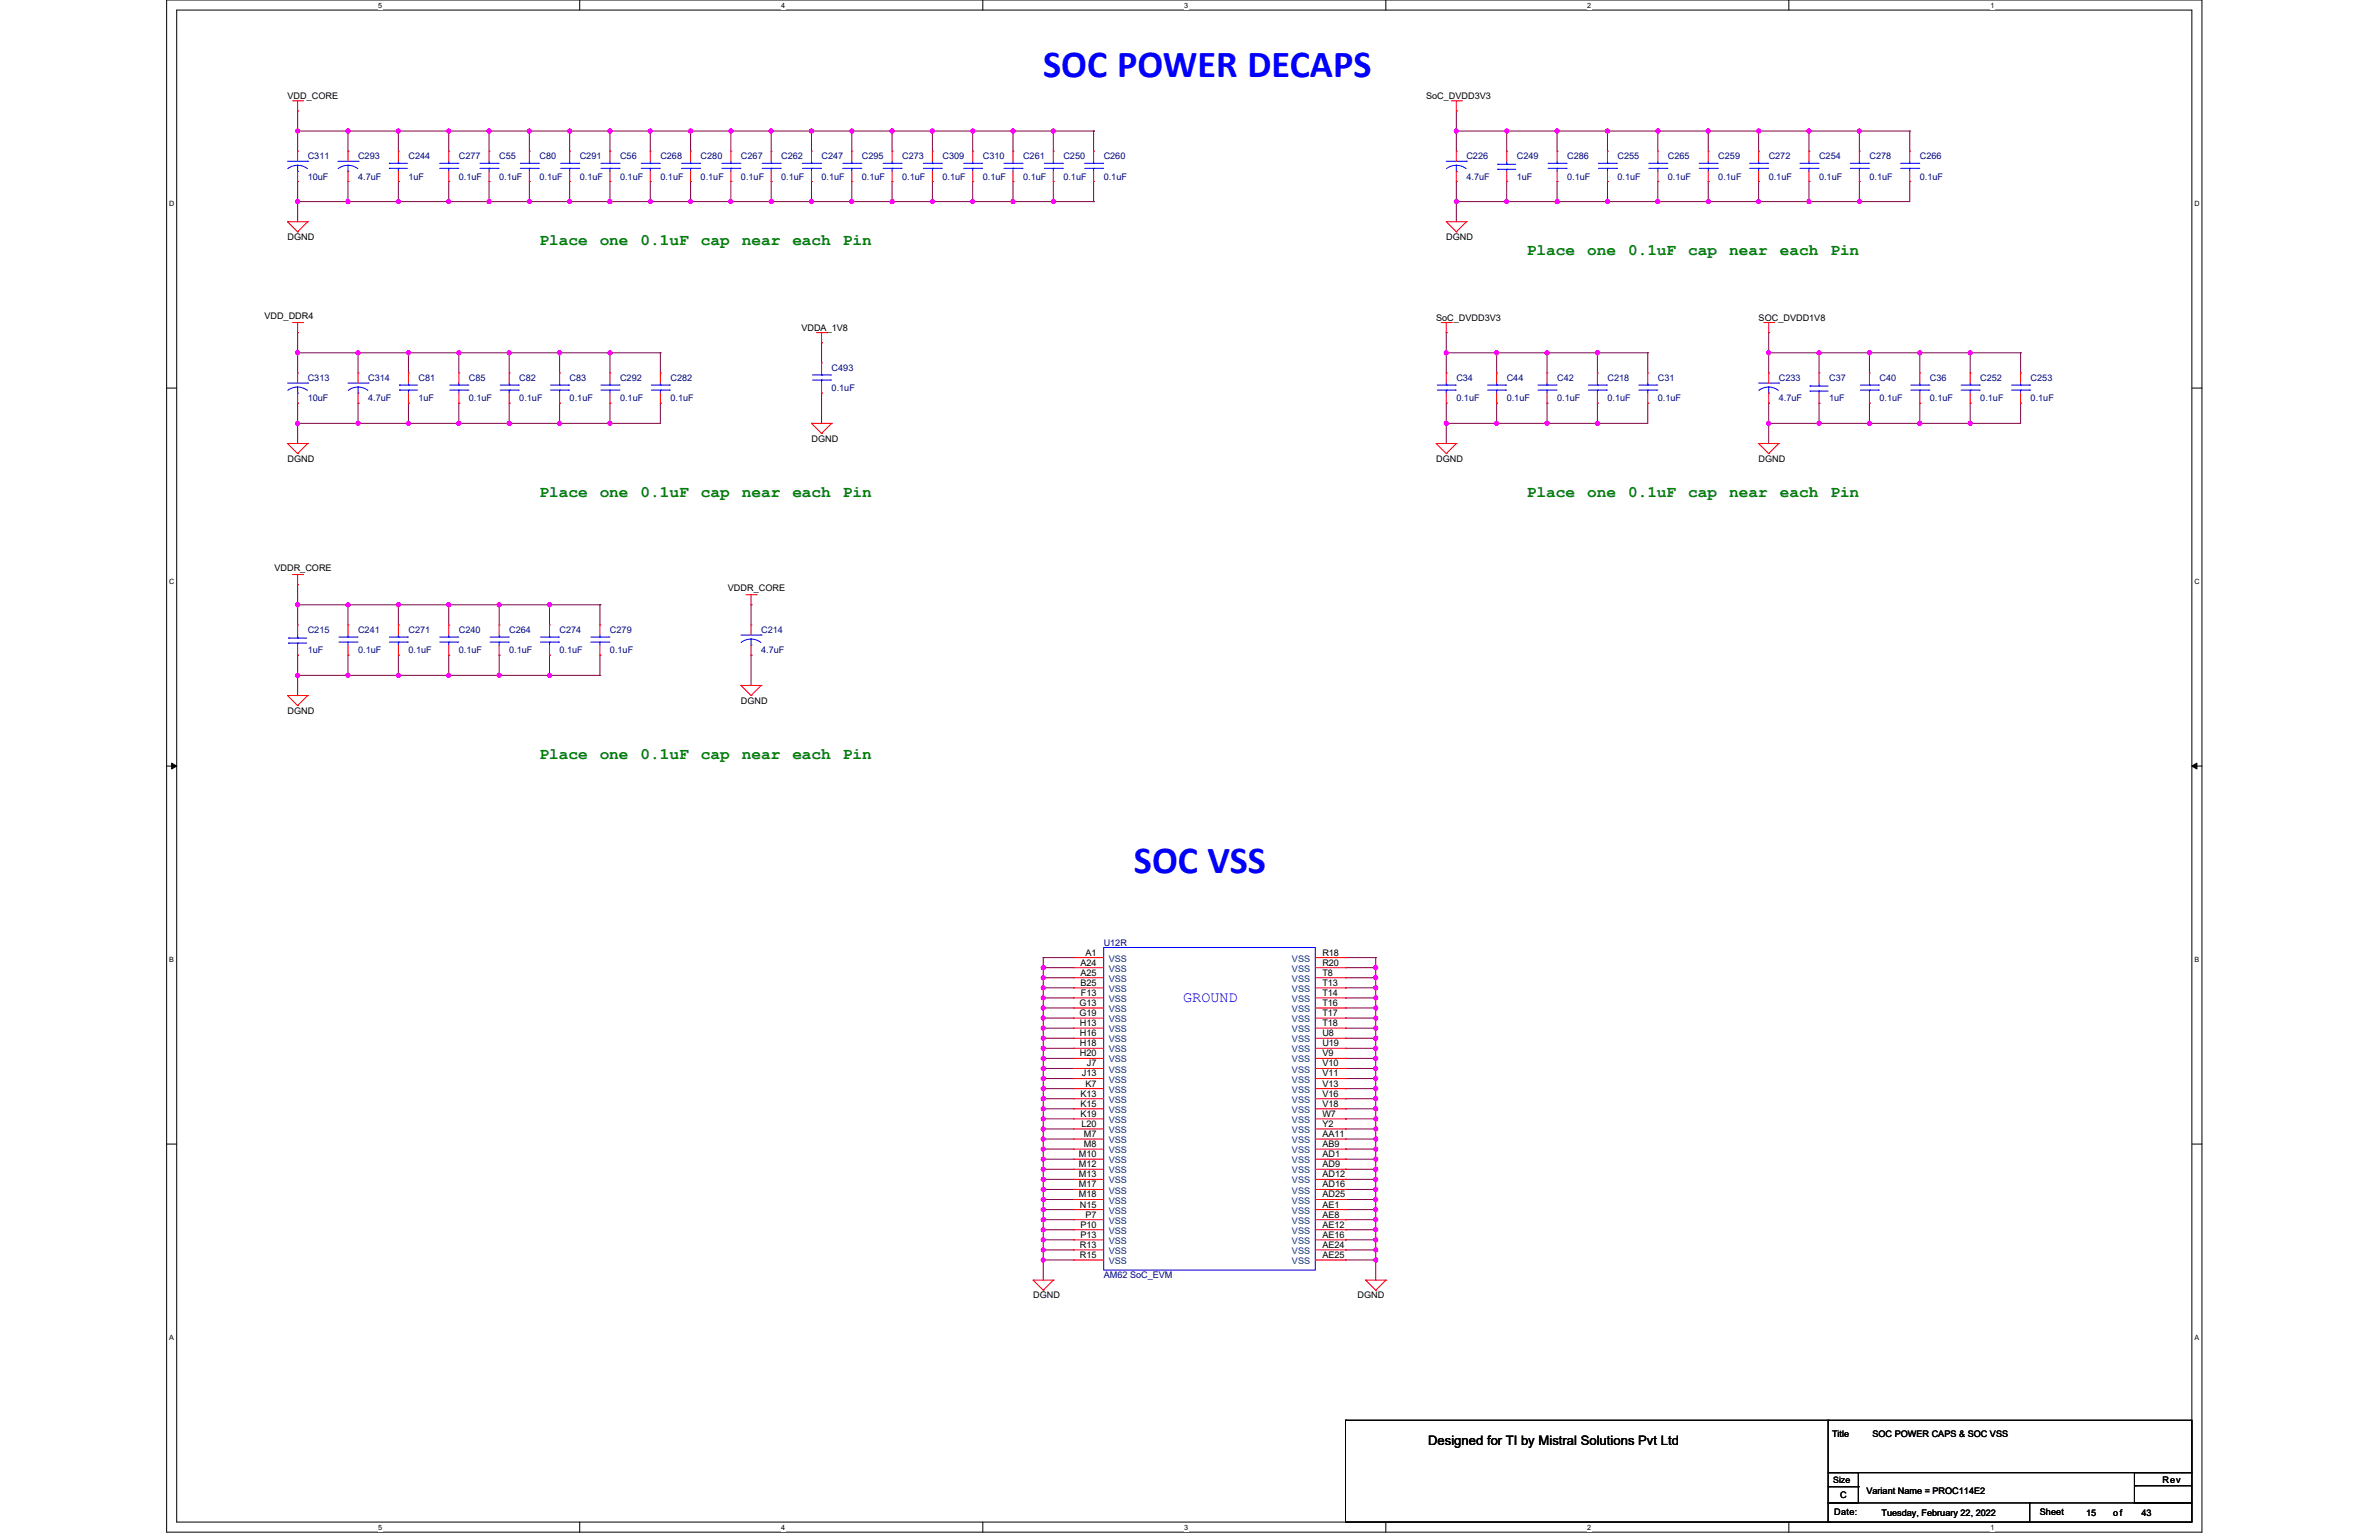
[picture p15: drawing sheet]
<svg xmlns="http://www.w3.org/2000/svg" width="432mm" height="279mm" viewBox="0 0 432 279" stroke-linecap="round" stroke-linejoin="round" font-family="sans-serif">
<defs><g id="words">
<g font-size="6.9" fill="#00f">
<text x="189.4" y="13.9">SOC POWER DECAPS</text>
<text x="205.8" y="158.4">SOC VSS</text>
</g>
<g font-size="2.9" fill="#008000">
<text x="97.9" y="44.5">Place</text>
<text x="108.8" y="44.5">one</text>
<text x="116.3" y="44.5">0.1uF</text>
<text x="127.2" y="44.5">cap</text>
<text x="134.6" y="44.5">near</text>
<text x="143.8" y="44.5">each</text>
<text x="153" y="44.5">Pin</text>
<text x="277.1" y="46.3">Place</text>
<text x="288.1" y="46.3">one</text>
<text x="295.5" y="46.3">0.1uF</text>
<text x="306.4" y="46.3">cap</text>
<text x="313.9" y="46.3">near</text>
<text x="323" y="46.3">each</text>
<text x="332.2" y="46.3">Pin</text>
<text x="97.9" y="90.2">Place</text>
<text x="108.8" y="90.2">one</text>
<text x="116.3" y="90.2">0.1uF</text>
<text x="127.2" y="90.2">cap</text>
<text x="134.6" y="90.2">near</text>
<text x="143.8" y="90.2">each</text>
<text x="153" y="90.2">Pin</text>
<text x="277.1" y="90.2">Place</text>
<text x="288.1" y="90.2">one</text>
<text x="295.5" y="90.2">0.1uF</text>
<text x="306.4" y="90.2">cap</text>
<text x="313.9" y="90.2">near</text>
<text x="323" y="90.2">each</text>
<text x="332.2" y="90.2">Pin</text>
<text x="97.9" y="137.8">Place</text>
<text x="108.8" y="137.8">one</text>
<text x="116.3" y="137.8">0.1uF</text>
<text x="127.2" y="137.8">cap</text>
<text x="134.6" y="137.8">near</text>
<text x="143.8" y="137.8">each</text>
<text x="153" y="137.8">Pin</text>
</g>
<text font-size="2.7" fill="#00f" x="214.8" y="181.9">GROUND</text>
<text font-size="2.4" x="259.2" y="262.2">Designed for TI by Mistral Solutions Pvt Ltd</text>
<g font-size="1.6">
<text x="52.2" y="17.9">VDD_CORE</text>
<text x="258.8" y="17.9">SoC_DVDD3V3</text>
<text x="52.2" y="43.5">DGND</text>
<text x="262.5" y="43.5">DGND</text>
<text x="48" y="57.8">VDD_DDR4</text>
<text x="260.7" y="58.2">SoC_DVDD3V3</text>
<text x="319.2" y="58.2">SOC_DVDD1V8</text>
<text x="145.5" y="60">VDDA_1V8</text>
<text x="52.2" y="83.8">DGND</text>
<text x="147.3" y="80.1">DGND</text>
<text x="260.7" y="83.8">DGND</text>
<text x="319.2" y="83.8">DGND</text>
<text x="49.8" y="103.5">VDDR_CORE</text>
<text x="132.1" y="107.2">VDDR_CORE</text>
<text x="52.2" y="129.5">DGND</text>
<text x="134.5" y="127.7">DGND</text>
<text x="197" y="173.4">A1</text>
<text x="240" y="173.4">R18</text>
<text x="196.1" y="175.2">A24</text>
<text x="196.1" y="177">A25</text>
<text x="196.1" y="178.8">B25</text>
<text x="240" y="175.2">R20</text>
<text x="240" y="177">T8</text>
<text x="240" y="178.8">T13</text>
<text x="195.9" y="182.5">G13</text>
<text x="195.9" y="184.3">G19</text>
<text x="196.2" y="180.7">F13</text>
<text x="240" y="180.7">T14</text>
<text x="240" y="182.5">T16</text>
<text x="240" y="184.3">T17</text>
<text x="196" y="186.2">H13</text>
<text x="196" y="188">H16</text>
<text x="196" y="189.8">H18</text>
<text x="196" y="191.6">H20</text>
<text x="240" y="186.2">T18</text>
<text x="240" y="188">U8</text>
<text x="240" y="189.8">U19</text>
<text x="240" y="191.6">V9</text>
<text x="196.4" y="195.3">J13</text>
<text x="197" y="197.1">K7</text>
<text x="197.3" y="193.5">J7</text>
<text x="240" y="193.5">V10</text>
<text x="240" y="195.3">V11</text>
<text x="240" y="197.1">V13</text>
<text x="196.1" y="199">K13</text>
<text x="196.1" y="200.8">K15</text>
<text x="196.1" y="202.6">K19</text>
<text x="240" y="199">V16</text>
<text x="240" y="200.8">V18</text>
<text x="240" y="202.6">W7</text>
<text x="195.8" y="209.9">M10</text>
<text x="196.3" y="204.5">L20</text>
<text x="196.7" y="206.3">M7</text>
<text x="196.7" y="208.1">M8</text>
<text x="240" y="204.5">Y2</text>
<text x="240" y="206.3">AA11</text>
<text x="240" y="208.1">AB9</text>
<text x="240" y="209.9">AD1</text>
<text x="195.8" y="211.8">M12</text>
<text x="195.8" y="213.6">M13</text>
<text x="195.8" y="215.4">M17</text>
<text x="240" y="211.8">AD9</text>
<text x="240" y="213.6">AD12</text>
<text x="240" y="215.4">AD16</text>
<text x="195.8" y="217.3">M18</text>
<text x="196" y="219.1">N15</text>
<text x="197" y="220.9">P7</text>
<text x="240" y="217.3">AD25</text>
<text x="240" y="219.1">AE1</text>
<text x="240" y="220.9">AE8</text>
<text x="196" y="226.4">R13</text>
<text x="196.1" y="222.7">P10</text>
<text x="196.1" y="224.6">P13</text>
<text x="240" y="222.7">AE12</text>
<text x="240" y="224.6">AE16</text>
<text x="240" y="226.4">AE24</text>
<text x="196" y="228.2">R15</text>
<text x="240" y="228.2">AE25</text>
<text x="187.5" y="235.6">DGND</text>
<text x="246.4" y="235.6">DGND</text>
<text x="332.5" y="260.6">Title</text>
<text x="339.9" y="260.6">SOC POWER CAPS &amp; SOC VSS</text>
<text x="332.7" y="269">Size</text>
<text x="392.5" y="269">Rev</text>
<text x="332.9" y="274.9">Date:</text>
<text x="334" y="271.8">C</text>
<text x="338.8" y="271">Variant Name = PROC114E2</text>
<text x="341.5" y="275.1">Tuesday, February 22, 2022</text>
<text x="370.2" y="274.9">Sheet</text>
<text x="378.6" y="275.1">15</text>
<text x="383.6" y="275.1">of</text>
<text x="388.7" y="275.1">43</text>
</g>
<g font-size="1.6" fill="#000080">
<text x="55.8" y="28.9">C311</text>
<text x="65" y="28.9">C293</text>
<text x="74.1" y="28.9">C244</text>
<text x="83.3" y="28.9">C277</text>
<text x="90.6" y="28.9">C55</text>
<text x="97.9" y="28.9">C80</text>
<text x="105.2" y="28.9">C291</text>
<text x="112.5" y="28.9">C56</text>
<text x="119.9" y="28.9">C268</text>
<text x="127.2" y="28.9">C280</text>
<text x="134.5" y="28.9">C267</text>
<text x="141.8" y="28.9">C262</text>
<text x="149.1" y="28.9">C247</text>
<text x="156.4" y="28.9">C295</text>
<text x="163.7" y="28.9">C273</text>
<text x="171.1" y="28.9">C309</text>
<text x="178.4" y="28.9">C310</text>
<text x="185.7" y="28.9">C261</text>
<text x="193" y="28.9">C250</text>
<text x="200.3" y="28.9">C260</text>
<text x="266.2" y="28.9">C226</text>
<text x="275.3" y="28.9">C249</text>
<text x="284.4" y="28.9">C286</text>
<text x="293.6" y="28.9">C255</text>
<text x="302.7" y="28.9">C265</text>
<text x="311.9" y="28.9">C259</text>
<text x="321" y="28.9">C272</text>
<text x="330.2" y="28.9">C254</text>
<text x="339.3" y="28.9">C278</text>
<text x="348.5" y="28.9">C266</text>
<text x="55.8" y="32.6">10uF</text>
<text x="65" y="32.6">4.7uF</text>
<text x="74.1" y="32.6">1uF</text>
<text x="83.3" y="32.6">0.1uF</text>
<text x="90.6" y="32.6">0.1uF</text>
<text x="97.9" y="32.6">0.1uF</text>
<text x="105.2" y="32.6">0.1uF</text>
<text x="112.5" y="32.6">0.1uF</text>
<text x="119.9" y="32.6">0.1uF</text>
<text x="127.2" y="32.6">0.1uF</text>
<text x="134.5" y="32.6">0.1uF</text>
<text x="141.8" y="32.6">0.1uF</text>
<text x="149.1" y="32.6">0.1uF</text>
<text x="156.4" y="32.6">0.1uF</text>
<text x="163.7" y="32.6">0.1uF</text>
<text x="171.1" y="32.6">0.1uF</text>
<text x="178.4" y="32.6">0.1uF</text>
<text x="185.7" y="32.6">0.1uF</text>
<text x="193" y="32.6">0.1uF</text>
<text x="200.3" y="32.6">0.1uF</text>
<text x="266.2" y="32.6">4.7uF</text>
<text x="275.3" y="32.6">1uF</text>
<text x="284.4" y="32.6">0.1uF</text>
<text x="293.6" y="32.6">0.1uF</text>
<text x="302.7" y="32.6">0.1uF</text>
<text x="311.9" y="32.6">0.1uF</text>
<text x="321" y="32.6">0.1uF</text>
<text x="330.2" y="32.6">0.1uF</text>
<text x="339.3" y="32.6">0.1uF</text>
<text x="348.5" y="32.6">0.1uF</text>
<text x="55.8" y="69.2">C313</text>
<text x="66.8" y="69.2">C314</text>
<text x="76" y="69.2">C81</text>
<text x="85.1" y="69.2">C85</text>
<text x="94.3" y="69.2">C82</text>
<text x="103.4" y="69.2">C83</text>
<text x="112.5" y="69.2">C292</text>
<text x="121.7" y="69.2">C282</text>
<text x="150.9" y="67.3">C493</text>
<text x="150.9" y="71">0.1uF</text>
<text x="264.3" y="69.2">C34</text>
<text x="273.5" y="69.2">C44</text>
<text x="282.6" y="69.2">C42</text>
<text x="291.8" y="69.2">C218</text>
<text x="300.9" y="69.2">C31</text>
<text x="322.9" y="69.2">C233</text>
<text x="332" y="69.2">C37</text>
<text x="341.1" y="69.2">C40</text>
<text x="350.3" y="69.2">C36</text>
<text x="359.4" y="69.2">C252</text>
<text x="368.6" y="69.2">C253</text>
<text x="55.8" y="72.8">10uF</text>
<text x="66.8" y="72.8">4.7uF</text>
<text x="76" y="72.8">1uF</text>
<text x="85.1" y="72.8">0.1uF</text>
<text x="94.3" y="72.8">0.1uF</text>
<text x="103.4" y="72.8">0.1uF</text>
<text x="112.5" y="72.8">0.1uF</text>
<text x="121.7" y="72.8">0.1uF</text>
<text x="264.3" y="72.8">0.1uF</text>
<text x="273.5" y="72.8">0.1uF</text>
<text x="282.6" y="72.8">0.1uF</text>
<text x="291.8" y="72.8">0.1uF</text>
<text x="300.9" y="72.8">0.1uF</text>
<text x="322.9" y="72.8">4.7uF</text>
<text x="332" y="72.8">1uF</text>
<text x="341.1" y="72.8">0.1uF</text>
<text x="350.3" y="72.8">0.1uF</text>
<text x="359.4" y="72.8">0.1uF</text>
<text x="368.6" y="72.8">0.1uF</text>
<text x="55.8" y="114.9">C215</text>
<text x="55.8" y="118.5">1uF</text>
<text x="65" y="114.9">C241</text>
<text x="65" y="118.5">0.1uF</text>
<text x="74.1" y="114.9">C271</text>
<text x="74.1" y="118.5">0.1uF</text>
<text x="83.3" y="114.9">C240</text>
<text x="83.3" y="118.5">0.1uF</text>
<text x="92.4" y="114.9">C264</text>
<text x="92.4" y="118.5">0.1uF</text>
<text x="101.6" y="114.9">C274</text>
<text x="101.6" y="118.5">0.1uF</text>
<text x="110.7" y="114.9">C279</text>
<text x="110.7" y="118.5">0.1uF</text>
<text x="138.1" y="114.9">C214</text>
<text x="138.1" y="118.5">4.7uF</text>
<text x="200.3" y="171.6">U12R</text>
<text x="200.3" y="231.9">AM62 SoC_EVM</text>
</g>
<g font-size="1.6" fill="#004080">
<text x="201.2" y="174.5">VSS</text>
<text x="201.2" y="176.3">VSS</text>
<text x="201.2" y="178.1">VSS</text>
<text x="201.2" y="180">VSS</text>
<text x="234.5" y="174.5">VSS</text>
<text x="234.5" y="176.3">VSS</text>
<text x="234.5" y="178.1">VSS</text>
<text x="234.5" y="180">VSS</text>
<text x="201.2" y="181.8">VSS</text>
<text x="201.2" y="183.6">VSS</text>
<text x="201.2" y="185.5">VSS</text>
<text x="234.5" y="181.8">VSS</text>
<text x="234.5" y="183.6">VSS</text>
<text x="234.5" y="185.5">VSS</text>
<text x="201.2" y="187.3">VSS</text>
<text x="201.2" y="189.1">VSS</text>
<text x="201.2" y="190.9">VSS</text>
<text x="234.5" y="187.3">VSS</text>
<text x="234.5" y="189.1">VSS</text>
<text x="234.5" y="190.9">VSS</text>
<text x="201.2" y="192.8">VSS</text>
<text x="201.2" y="194.6">VSS</text>
<text x="201.2" y="196.4">VSS</text>
<text x="234.5" y="192.8">VSS</text>
<text x="234.5" y="194.6">VSS</text>
<text x="234.5" y="196.4">VSS</text>
<text x="201.2" y="198.3">VSS</text>
<text x="201.2" y="200.1">VSS</text>
<text x="201.2" y="201.9">VSS</text>
<text x="201.2" y="203.7">VSS</text>
<text x="234.5" y="198.3">VSS</text>
<text x="234.5" y="200.1">VSS</text>
<text x="234.5" y="201.9">VSS</text>
<text x="234.5" y="203.7">VSS</text>
<text x="201.2" y="205.6">VSS</text>
<text x="201.2" y="207.4">VSS</text>
<text x="201.2" y="209.2">VSS</text>
<text x="234.5" y="205.6">VSS</text>
<text x="234.5" y="207.4">VSS</text>
<text x="234.5" y="209.2">VSS</text>
<text x="201.2" y="211.1">VSS</text>
<text x="201.2" y="212.9">VSS</text>
<text x="201.2" y="214.7">VSS</text>
<text x="234.5" y="211.1">VSS</text>
<text x="234.5" y="212.9">VSS</text>
<text x="234.5" y="214.7">VSS</text>
<text x="201.2" y="216.5">VSS</text>
<text x="201.2" y="218.4">VSS</text>
<text x="201.2" y="220.2">VSS</text>
<text x="234.5" y="216.5">VSS</text>
<text x="234.5" y="218.4">VSS</text>
<text x="234.5" y="220.2">VSS</text>
<text x="201.2" y="222">VSS</text>
<text x="201.2" y="223.9">VSS</text>
<text x="201.2" y="225.7">VSS</text>
<text x="201.2" y="227.5">VSS</text>
<text x="234.5" y="222">VSS</text>
<text x="234.5" y="223.9">VSS</text>
<text x="234.5" y="225.7">VSS</text>
<text x="234.5" y="227.5">VSS</text>
<text x="201.2" y="229.3">VSS</text>
<text x="234.5" y="229.3">VSS</text>
</g>
<g font-size="1.3">
<text x="68.6" y="1.4">5</text>
<text x="141.8" y="1.4">4</text>
<text x="215" y="1.4">3</text>
<text x="288.1" y="1.4">2</text>
<text x="361.3" y="1.4">1</text>
<text x="30.7" y="37.3">D</text>
<text x="398.3" y="37.3">D</text>
<text x="30.7" y="105.9">C</text>
<text x="398.3" y="105.9">C</text>
<text x="30.7" y="174.5">B</text>
<text x="398.3" y="174.5">B</text>
<text x="30.7" y="243">A</text>
<text x="398.3" y="243">A</text>
<text x="68.6" y="277.5">5</text>
<text x="141.8" y="277.5">4</text>
<text x="215" y="277.5">3</text>
<text x="288.1" y="277.5">2</text>
<text x="361.3" y="277.5">1</text>
</g>
</g></defs>
<path d="M30.2 0h369.5v278h-369.5zM32.1 1.8h365.7v274.3h-365.7z" fill="none" stroke="#000" stroke-width=".18"/>
<g fill="#fff">
<path d="M68.7 .2h.7v1.4h-.7z"/>
<path d="M68.7 276.3h.7v1.5h-.7z"/>
</g>
<path d="M105.2 0v1.8M105.2 276.1v1.9" fill="none" stroke="#000" stroke-width=".18"/>
<g fill="#fff">
<path d="M141.8 .2h.7v1.4h-.7z"/>
<path d="M141.8 276.3h.7v1.5h-.7z"/>
</g>
<path d="M178.4 0v1.8M178.4 276.1v1.9" fill="none" stroke="#000" stroke-width=".18"/>
<g fill="#fff">
<path d="M215 .2h.7v1.4h-.7z"/>
<path d="M215 276.3h.7v1.5h-.7z"/>
</g>
<path d="M251.5 0v1.8M251.5 276.1v1.9" fill="none" stroke="#000" stroke-width=".18"/>
<g fill="#fff">
<path d="M288.1 .2h.7v1.4h-.7z"/>
<path d="M288.1 276.3h.7v1.5h-.7z"/>
</g>
<path d="M324.7 0v1.8M324.7 276.1v1.9" fill="none" stroke="#000" stroke-width=".18"/>
<g fill="#fff">
<path d="M361.3 .2h.7v1.4h-.7z"/>
<path d="M361.3 276.3h.7v1.5h-.7z"/>
<path d="M30.7 36.1h1v1.5h-1z"/>
<path d="M398.3 36.1h.9v1.5h-.9z"/>
<path d="M30.7 104.7h1v1.5h-1z"/>
<path d="M398.3 104.7h.9v1.5h-.9z"/>
</g>
<path d="M30.2 70.4h1.9M397.8 70.4h1.9" fill="none" stroke="#000" stroke-width=".18"/>
<g fill="#fff">
<path d="M30.7 173.3h.9v1.4h-.9z"/>
<path d="M398.3 173.3h.9v1.4h-.9z"/>
</g>
<path d="M30.2 139h1.9M31.2 138.5l.9 .5-.9 .5zM397.8 139l.9-.5v1zM397.8 139h1.9" fill="none" stroke="#000" stroke-width=".18"/>
<path d="M31.2 138.5l.9 .5-.9 .5zM397.8 139l.9-.5v1z" fill="#000"/>
<g fill="#fff">
<path d="M30.7 241.9h.9v1.4h-.9z"/>
<path d="M398.3 241.9h.9v1.4h-.9z"/>
</g>
<path d="M30.2 207.6h1.9M397.8 207.6h1.9" fill="none" stroke="#000" stroke-width=".18"/>
<path d="M54 20.1h.1M54 23.8h.1M54 20.1v7.3M54 23.8h9.2M63.2 23.8h.1M63.2 23.8v3.6M72.3 23.8h.1M72.3 23.8v3.6" fill="none" stroke="#800040" stroke-width=".18"/>
<circle cx="63.2" cy="23.8" r=".37" fill="#f0f"/>
<circle cx="63.2" cy="23.8" r=".37" fill="none" stroke="#f0f" stroke-width=".18"/>
<circle cx="54" cy="23.8" r=".37" fill="#f0f"/>
<circle cx="54" cy="23.8" r=".37" fill="none" stroke="#f0f" stroke-width=".18"/>
<path d="M54 32.9h.1M54 32.9v3.7" fill="none" stroke="#800040" stroke-width=".18"/>
<circle cx="54" cy="36.6" r=".37" fill="#f0f"/>
<circle cx="54" cy="36.6" r=".37" fill="none" stroke="#f0f" stroke-width=".18"/>
<path d="M54 36.6h.1M54 36.6v3.6M54 36.6h9.2M72.3 32.9h.1M72.3 32.9v3.7" fill="none" stroke="#800040" stroke-width=".18"/>
<circle cx="72.3" cy="36.6" r=".37" fill="#f0f"/>
<circle cx="72.3" cy="36.6" r=".37" fill="none" stroke="#f0f" stroke-width=".18"/>
<path d="M63.2 32.9h.1M63.2 32.9v3.7" fill="none" stroke="#800040" stroke-width=".18"/>
<circle cx="63.2" cy="36.6" r=".37" fill="#f0f"/>
<circle cx="63.2" cy="36.6" r=".37" fill="none" stroke="#f0f" stroke-width=".18"/>
<path d="M264.3 20.1h.1M264.3 32.9h.1M264.3 20.1v3.7M264.3 32.9v3.7" fill="none" stroke="#800040" stroke-width=".18"/>
<circle cx="264.3" cy="36.6" r=".37" fill="#f0f"/>
<circle cx="264.3" cy="36.6" r=".37" fill="none" stroke="#f0f" stroke-width=".18"/>
<path d="M310.1 32.9h.1M310.1 23.8h.1M310.1 23.8v3.6M310.1 32.9v3.7M328.3 23.8h.1M328.3 23.8v3.6M337.5 23.8h.1M337.5 32.9h.1M337.5 23.8v3.6M337.5 32.9v3.7" fill="none" stroke="#800040" stroke-width=".18"/>
<circle cx="337.5" cy="36.6" r=".37" fill="#f0f"/>
<circle cx="337.5" cy="36.6" r=".37" fill="none" stroke="#f0f" stroke-width=".18"/>
<path d="M328.3 32.9h.1M328.3 32.9v3.7M346.6 32.9h.1M346.6 32.9v3.7" fill="none" stroke="#800040" stroke-width=".18"/>
<circle cx="328.3" cy="36.6" r=".37" fill="#f0f"/>
<circle cx="328.3" cy="36.6" r=".37" fill="none" stroke="#f0f" stroke-width=".18"/>
<path d="M319.2 23.8h.1M319.2 32.9h.1M319.2 23.8v3.6M319.2 32.9v3.7" fill="none" stroke="#800040" stroke-width=".18"/>
<circle cx="319.2" cy="36.6" r=".37" fill="#f0f"/>
<circle cx="319.2" cy="36.6" r=".37" fill="none" stroke="#f0f" stroke-width=".18"/>
<path d="M300.9 23.8h.1M300.9 32.9h.1M300.9 23.8v3.6M300.9 32.9v3.7M300.9 23.8h9.2" fill="none" stroke="#800040" stroke-width=".18"/>
<circle cx="310" cy="23.8" r=".37" fill="#f0f"/>
<circle cx="310" cy="23.8" r=".37" fill="none" stroke="#f0f" stroke-width=".18"/>
<circle cx="300.9" cy="23.8" r=".37" fill="#f0f"/>
<circle cx="300.9" cy="23.8" r=".37" fill="none" stroke="#f0f" stroke-width=".18"/>
<path d="M291.8 23.8h.1M291.8 23.8v3.6M328.3 23.8h.1M328.3 23.8h18.3M337.5 23.8h.1" fill="none" stroke="#800040" stroke-width=".18"/>
<circle cx="337.5" cy="23.8" r=".37" fill="#f0f"/>
<circle cx="337.5" cy="23.8" r=".37" fill="none" stroke="#f0f" stroke-width=".18"/>
<circle cx="328.3" cy="23.8" r=".37" fill="#f0f"/>
<circle cx="328.3" cy="23.8" r=".37" fill="none" stroke="#f0f" stroke-width=".18"/>
<path d="M310.1 23.8h.1M310.1 23.8h18.2M319.2 23.8h.1" fill="none" stroke="#800040" stroke-width=".18"/>
<circle cx="319.2" cy="23.8" r=".37" fill="#f0f"/>
<circle cx="319.2" cy="23.8" r=".37" fill="none" stroke="#f0f" stroke-width=".18"/>
<path d="M300.9 36.6h.1M300.9 36.6h45.7M310.1 36.6h.1M319.2 36.6h.1M328.3 36.6h.1M337.5 36.6h.1" fill="none" stroke="#800040" stroke-width=".18"/>
<circle cx="310" cy="36.6" r=".37" fill="#f0f"/>
<circle cx="310" cy="36.6" r=".37" fill="none" stroke="#f0f" stroke-width=".18"/>
<circle cx="300.9" cy="36.6" r=".37" fill="#f0f"/>
<circle cx="300.9" cy="36.6" r=".37" fill="none" stroke="#f0f" stroke-width=".18"/>
<path d="M264.3 23.8h.1M264.3 23.8h9.2M273.5 23.8h.1M273.5 23.8v3.6M282.6 36.6h.1M282.6 23.8h.1M282.6 23.8h18.3M282.6 36.6h18.3M291.8 23.8h.1M291.8 36.6h.1" fill="none" stroke="#800040" stroke-width=".18"/>
<circle cx="291.8" cy="23.8" r=".37" fill="#f0f"/>
<circle cx="291.8" cy="23.8" r=".37" fill="none" stroke="#f0f" stroke-width=".18"/>
<circle cx="282.6" cy="23.8" r=".37" fill="#f0f"/>
<circle cx="282.6" cy="23.8" r=".37" fill="none" stroke="#f0f" stroke-width=".18"/>
<path d="M264.3 36.6h.1M264.3 36.6h18.3M273.5 36.6h.1M273.5 32.9h.1M273.5 32.9v3.7M282.6 23.8h.1M282.6 23.8v3.6" fill="none" stroke="#800040" stroke-width=".18"/>
<circle cx="273.5" cy="36.6" r=".37" fill="#f0f"/>
<circle cx="273.5" cy="36.6" r=".37" fill="none" stroke="#f0f" stroke-width=".18"/>
<path d="M291.8 32.9h.1M291.8 32.9v3.7" fill="none" stroke="#800040" stroke-width=".18"/>
<circle cx="291.8" cy="36.6" r=".37" fill="#f0f"/>
<circle cx="291.8" cy="36.6" r=".37" fill="none" stroke="#f0f" stroke-width=".18"/>
<path d="M282.6 32.9h.1M282.6 32.9v3.7" fill="none" stroke="#800040" stroke-width=".18"/>
<circle cx="282.6" cy="36.6" r=".37" fill="#f0f"/>
<circle cx="282.6" cy="36.6" r=".37" fill="none" stroke="#f0f" stroke-width=".18"/>
<path d="M273.5 23.8h.1M273.5 23.8h9.1" fill="none" stroke="#800040" stroke-width=".18"/>
<circle cx="273.5" cy="23.8" r=".37" fill="#f0f"/>
<circle cx="273.5" cy="23.8" r=".37" fill="none" stroke="#f0f" stroke-width=".18"/>
<path d="M264.3 36.6h.1M264.3 23.8h.1M264.3 23.8v3.6M264.3 36.6v3.6M346.6 23.8h.1M346.6 23.8v3.6" fill="none" stroke="#800040" stroke-width=".18"/>
<circle cx="264.3" cy="23.8" r=".37" fill="#f0f"/>
<circle cx="264.3" cy="23.8" r=".37" fill="none" stroke="#f0f" stroke-width=".18"/>
<path d="M101.6 64h.1M101.6 64v3.7M101.6 64h9.1" fill="none" stroke="#800040" stroke-width=".18"/>
<circle cx="110.7" cy="64" r=".37" fill="#f0f"/>
<circle cx="110.7" cy="64" r=".37" fill="none" stroke="#f0f" stroke-width=".18"/>
<path d="M110.7 64h.1M110.7 73.2h.1M110.7 64v3.7M110.7 73.2v3.6M110.7 64h9.2M119.9 64h.1M119.9 73.2h.1M119.9 64v3.7M119.9 73.2v3.6" fill="none" stroke="#800040" stroke-width=".18"/>
<circle cx="110.7" cy="76.8" r=".37" fill="#f0f"/>
<circle cx="110.7" cy="76.8" r=".37" fill="none" stroke="#f0f" stroke-width=".18"/>
<path d="M92.4 76.8h.1M92.4 76.8h27.5M101.6 73.2h.1M101.6 76.8h.1M101.6 73.2v3.6M110.7 76.8h.1" fill="none" stroke="#800040" stroke-width=".18"/>
<circle cx="101.6" cy="76.8" r=".37" fill="#f0f"/>
<circle cx="101.6" cy="76.8" r=".37" fill="none" stroke="#f0f" stroke-width=".18"/>
<circle cx="92.4" cy="76.8" r=".37" fill="#f0f"/>
<circle cx="92.4" cy="76.8" r=".37" fill="none" stroke="#f0f" stroke-width=".18"/>
<path d="M92.4 64h.1M92.4 64h9.2" fill="none" stroke="#800040" stroke-width=".18"/>
<circle cx="101.6" cy="64" r=".37" fill="#f0f"/>
<circle cx="101.6" cy="64" r=".37" fill="none" stroke="#f0f" stroke-width=".18"/>
<circle cx="92.4" cy="64" r=".37" fill="#f0f"/>
<circle cx="92.4" cy="64" r=".37" fill="none" stroke="#f0f" stroke-width=".18"/>
<path d="M74.1 64h.1M74.1 64v3.7M74.1 64h9.2M83.3 64h.1M83.3 64v3.7M92.4 64h.1M92.4 64v3.7" fill="none" stroke="#800040" stroke-width=".18"/>
<circle cx="83.3" cy="64" r=".37" fill="#f0f"/>
<circle cx="83.3" cy="64" r=".37" fill="none" stroke="#f0f" stroke-width=".18"/>
<circle cx="74.1" cy="64" r=".37" fill="#f0f"/>
<circle cx="74.1" cy="64" r=".37" fill="none" stroke="#f0f" stroke-width=".18"/>
<path d="M54 64h.1M54 73.2h.1M54 64h20.1M54 64v3.7M54 73.2v3.6M65 64h.1M65 64v3.7M83.3 64h.1M83.3 64h9.1" fill="none" stroke="#800040" stroke-width=".18"/>
<circle cx="65" cy="64" r=".37" fill="#f0f"/>
<circle cx="65" cy="64" r=".37" fill="none" stroke="#f0f" stroke-width=".18"/>
<circle cx="54" cy="64" r=".37" fill="#f0f"/>
<circle cx="54" cy="64" r=".37" fill="none" stroke="#f0f" stroke-width=".18"/>
<path d="M54 76.8h.1M54 76.8v3.7M54 76.8h11" fill="none" stroke="#800040" stroke-width=".18"/>
<circle cx="65" cy="76.8" r=".37" fill="#f0f"/>
<circle cx="65" cy="76.8" r=".37" fill="none" stroke="#f0f" stroke-width=".18"/>
<circle cx="54" cy="76.8" r=".37" fill="#f0f"/>
<circle cx="54" cy="76.8" r=".37" fill="none" stroke="#f0f" stroke-width=".18"/>
<path d="M74.1 76.8h.1M74.1 76.8h9.2M92.4 73.2h.1M92.4 73.2v3.6" fill="none" stroke="#800040" stroke-width=".18"/>
<circle cx="83.3" cy="76.8" r=".37" fill="#f0f"/>
<circle cx="83.3" cy="76.8" r=".37" fill="none" stroke="#f0f" stroke-width=".18"/>
<circle cx="74.1" cy="76.8" r=".37" fill="#f0f"/>
<circle cx="74.1" cy="76.8" r=".37" fill="none" stroke="#f0f" stroke-width=".18"/>
<g fill="none" stroke="#800040" stroke-width=".18">
<path d="M54 60.4h.1M54 60.4v3.6M65 76.8h.1M65 73.2h.1M65 73.2v3.6M74.1 73.2h.1M74.1 73.2v3.6h-9.1M83.3 76.8h.1M83.3 73.2h.1M83.3 76.8h9.1M83.3 73.2v3.6M321 73.2h.1"/>
<path d="M321 73.2v3.6"/>
</g>
<circle cx="321" cy="76.8" r=".37" fill="#f0f"/>
<circle cx="321" cy="76.8" r=".37" fill="none" stroke="#f0f" stroke-width=".18"/>
<path d="M321 60.4h.1M321 64h.1M321 60.4v3.6M321 64h9.2M330.2 64h.1M330.2 73.2h.1M330.2 64v3.7M330.2 73.2v3.6" fill="none" stroke="#800040" stroke-width=".18"/>
<circle cx="321" cy="64" r=".37" fill="#f0f"/>
<circle cx="321" cy="64" r=".37" fill="none" stroke="#f0f" stroke-width=".18"/>
<path d="M321 76.8h.1M321 64h.1M321 64v3.7M321 76.8v3.7M321 76.8h9.2M348.5 76.8h.1M348.5 76.8h18.2M357.6 76.8h.1" fill="none" stroke="#800040" stroke-width=".18"/>
<circle cx="357.6" cy="76.8" r=".37" fill="#f0f"/>
<circle cx="357.6" cy="76.8" r=".37" fill="none" stroke="#f0f" stroke-width=".18"/>
<circle cx="348.5" cy="76.8" r=".37" fill="#f0f"/>
<circle cx="348.5" cy="76.8" r=".37" fill="none" stroke="#f0f" stroke-width=".18"/>
<g fill="none" stroke="#800040" stroke-width=".18">
<path d="M339.3 73.2h.1M339.3 76.8h.1M339.3 64h.1M339.3 73.2v3.6M339.3 64h27.4M348.5 73.2h.1M348.5 64h.1M348.5 73.2v3.6h-9.2M357.6 64h.1M357.6 73.2h.1M357.6 64v3.7M357.6 73.2v3.6"/>
<path d="M366.7 64h.1M366.7 73.2h.1M366.7 64v3.7M366.7 73.2v3.6"/>
</g>
<circle cx="357.6" cy="64" r=".37" fill="#f0f"/>
<circle cx="357.6" cy="64" r=".37" fill="none" stroke="#f0f" stroke-width=".18"/>
<circle cx="348.5" cy="64" r=".37" fill="#f0f"/>
<circle cx="348.5" cy="64" r=".37" fill="none" stroke="#f0f" stroke-width=".18"/>
<path d="M330.2 76.8h.1M330.2 76.8h9.1M339.3 64h.1M339.3 64v3.7M348.5 64h.1M348.5 64v3.7" fill="none" stroke="#800040" stroke-width=".18"/>
<circle cx="339.3" cy="76.8" r=".37" fill="#f0f"/>
<circle cx="339.3" cy="76.8" r=".37" fill="none" stroke="#f0f" stroke-width=".18"/>
<circle cx="330.2" cy="76.8" r=".37" fill="#f0f"/>
<circle cx="330.2" cy="76.8" r=".37" fill="none" stroke="#f0f" stroke-width=".18"/>
<path d="M330.2 64h.1M330.2 64h9.1" fill="none" stroke="#800040" stroke-width=".18"/>
<circle cx="339.3" cy="64" r=".37" fill="#f0f"/>
<circle cx="339.3" cy="64" r=".37" fill="none" stroke="#f0f" stroke-width=".18"/>
<circle cx="330.2" cy="64" r=".37" fill="#f0f"/>
<circle cx="330.2" cy="64" r=".37" fill="none" stroke="#f0f" stroke-width=".18"/>
<g fill="none" stroke="#800040" stroke-width=".18">
<path d="M262.5 60.4h.1M262.5 73.2h.1M262.5 60.4v3.6M262.5 73.2v3.6M280.8 76.8h.1M289.9 64h.1M289.9 76.8h.1M289.9 64v3.7M289.9 64h9.2M299.1 64h.1M299.1 73.2h.1M299.1 64v3.7"/>
<path d="M299.1 73.2v3.6h-18.3"/>
</g>
<circle cx="289.9" cy="76.8" r=".37" fill="#f0f"/>
<circle cx="289.9" cy="76.8" r=".37" fill="none" stroke="#f0f" stroke-width=".18"/>
<circle cx="280.8" cy="76.8" r=".37" fill="#f0f"/>
<circle cx="280.8" cy="76.8" r=".37" fill="none" stroke="#f0f" stroke-width=".18"/>
<path d="M262.5 64h.1M262.5 64h9.1" fill="none" stroke="#800040" stroke-width=".18"/>
<circle cx="271.6" cy="64" r=".37" fill="#f0f"/>
<circle cx="271.6" cy="64" r=".37" fill="none" stroke="#f0f" stroke-width=".18"/>
<circle cx="262.5" cy="64" r=".37" fill="#f0f"/>
<circle cx="262.5" cy="64" r=".37" fill="none" stroke="#f0f" stroke-width=".18"/>
<path d="M271.6 64h.1M271.6 64v3.7M280.8 64h.1M280.8 64h9.1" fill="none" stroke="#800040" stroke-width=".18"/>
<circle cx="289.9" cy="64" r=".37" fill="#f0f"/>
<circle cx="289.9" cy="64" r=".37" fill="none" stroke="#f0f" stroke-width=".18"/>
<circle cx="280.8" cy="64" r=".37" fill="#f0f"/>
<circle cx="280.8" cy="64" r=".37" fill="none" stroke="#f0f" stroke-width=".18"/>
<path d="M262.5 76.8h.1M262.5 76.8h18.3M271.6 76.8h.1M280.8 64h.1M280.8 64v3.7" fill="none" stroke="#800040" stroke-width=".18"/>
<circle cx="271.6" cy="76.8" r=".37" fill="#f0f"/>
<circle cx="271.6" cy="76.8" r=".37" fill="none" stroke="#f0f" stroke-width=".18"/>
<circle cx="262.5" cy="76.8" r=".37" fill="#f0f"/>
<circle cx="262.5" cy="76.8" r=".37" fill="none" stroke="#f0f" stroke-width=".18"/>
<g fill="none" stroke="#800040" stroke-width=".18">
<path d="M262.5 76.8h.1M262.5 64h.1M262.5 64v3.7M262.5 76.8v3.7M271.6 73.2h.1M271.6 64h.1M271.6 73.2v3.6M271.6 64h9.2M280.8 73.2h.1M280.8 73.2v3.6M289.9 73.2h.1M289.9 73.2v3.6"/>
<path d="M54 118.9h.1M54 106.1h.1M54 106.1v3.6M54 118.9v7.3M136.3 118.9h.1M136.3 109.7h.1M136.3 109.7v3.7M136.3 118.9v5.5M54 122.5h.1"/>
</g>
<circle cx="54" cy="122.5" r=".37" fill="#f0f"/>
<circle cx="54" cy="122.5" r=".37" fill="none" stroke="#f0f" stroke-width=".18"/>
<path d="M54 109.7h.1M54 109.7v3.7M54 109.7h9.2" fill="none" stroke="#800040" stroke-width=".18"/>
<circle cx="63.2" cy="109.7" r=".37" fill="#f0f"/>
<circle cx="63.2" cy="109.7" r=".37" fill="none" stroke="#f0f" stroke-width=".18"/>
<circle cx="54" cy="109.7" r=".37" fill="#f0f"/>
<circle cx="54" cy="109.7" r=".37" fill="none" stroke="#f0f" stroke-width=".18"/>
<path d="M63.2 109.7h.1M63.2 118.9h.1M63.2 109.7v3.7M63.2 118.9v3.6h-9.2M54 122.5h.1" fill="none" stroke="#800040" stroke-width=".18"/>
<circle cx="63.2" cy="122.5" r=".37" fill="#f0f"/>
<circle cx="63.2" cy="122.5" r=".37" fill="none" stroke="#f0f" stroke-width=".18"/>
<path d="M63.2 109.7h.1M63.2 109.7h18.3M72.3 109.7h.1M72.3 118.9h.1M72.3 109.7v3.7M72.3 118.9v3.6h-9.1M81.5 109.7h.1M81.5 109.7v3.7M63.2 122.5h.1" fill="none" stroke="#800040" stroke-width=".18"/>
<circle cx="81.4" cy="109.7" r=".37" fill="#f0f"/>
<circle cx="81.4" cy="109.7" r=".37" fill="none" stroke="#f0f" stroke-width=".18"/>
<circle cx="72.3" cy="109.7" r=".37" fill="#f0f"/>
<circle cx="72.3" cy="109.7" r=".37" fill="none" stroke="#f0f" stroke-width=".18"/>
<path d="M81.5 109.7h.1M81.5 109.7h9.1M90.6 109.7h.1M90.6 109.7v3.7" fill="none" stroke="#800040" stroke-width=".18"/>
<circle cx="90.6" cy="109.7" r=".37" fill="#f0f"/>
<circle cx="90.6" cy="109.7" r=".37" fill="none" stroke="#f0f" stroke-width=".18"/>
<path d="M90.6 109.7h.1M90.6 109.7h9.1M108.9 109.7h.1M108.9 109.7v3.7M72.3 122.5h.1M72.3 122.5h9.2" fill="none" stroke="#800040" stroke-width=".18"/>
<circle cx="81.4" cy="122.5" r=".37" fill="#f0f"/>
<circle cx="81.4" cy="122.5" r=".37" fill="none" stroke="#f0f" stroke-width=".18"/>
<circle cx="72.3" cy="122.5" r=".37" fill="#f0f"/>
<circle cx="72.3" cy="122.5" r=".37" fill="none" stroke="#f0f" stroke-width=".18"/>
<path d="M99.7 109.7h.1M99.7 109.7v3.7M99.7 109.7h9.2M108.9 118.9h.1M108.9 109.7h.1M108.9 118.9v3.6" fill="none" stroke="#800040" stroke-width=".18"/>
<circle cx="99.7" cy="109.7" r=".37" fill="#f0f"/>
<circle cx="99.7" cy="109.7" r=".37" fill="none" stroke="#f0f" stroke-width=".18"/>
<path d="M99.7 122.5h9.2M108.9 122.5h.1" fill="none" stroke="#800040" stroke-width=".18"/>
<circle cx="99.7" cy="122.5" r=".37" fill="#f0f"/>
<circle cx="99.7" cy="122.5" r=".37" fill="none" stroke="#f0f" stroke-width=".18"/>
<path d="M81.5 118.9h.1M81.5 118.9v3.6M90.6 118.9h.1M90.6 118.9v3.6M99.7 118.9h.1M99.7 118.9v3.6h-18.2M81.5 122.5h.1M90.6 122.5h.1" fill="none" stroke="#800040" stroke-width=".18"/>
<circle cx="90.6" cy="122.5" r=".37" fill="#f0f"/>
<circle cx="90.6" cy="122.5" r=".37" fill="none" stroke="#f0f" stroke-width=".18"/>
<path d="M189.4 193.9h.1M189.4 195.7h.1M189.4 193.9h5.4M189.4 195.7h5.4" fill="none" stroke="#800040" stroke-width=".18"/>
<circle cx="189.3" cy="195.7" r=".37" fill="#f0f"/>
<circle cx="189.3" cy="195.7" r=".37" fill="none" stroke="#f0f" stroke-width=".18"/>
<path d="M189.4 197.5h.1M189.4 197.5h5.4" fill="none" stroke="#800040" stroke-width=".18"/>
<circle cx="189.3" cy="197.5" r=".37" fill="#f0f"/>
<circle cx="189.3" cy="197.5" r=".37" fill="none" stroke="#f0f" stroke-width=".18"/>
<path d="M189.4 199.3h.1M189.4 199.3h5.4" fill="none" stroke="#800040" stroke-width=".18"/>
<circle cx="189.3" cy="199.3" r=".37" fill="#f0f"/>
<circle cx="189.3" cy="199.3" r=".37" fill="none" stroke="#f0f" stroke-width=".18"/>
<path d="M189.4 201.2h.1M189.4 201.2h5.4" fill="none" stroke="#800040" stroke-width=".18"/>
<circle cx="189.3" cy="201.2" r=".37" fill="#f0f"/>
<circle cx="189.3" cy="201.2" r=".37" fill="none" stroke="#f0f" stroke-width=".18"/>
<path d="M189.4 203h.1M189.4 203h5.4" fill="none" stroke="#800040" stroke-width=".18"/>
<circle cx="189.3" cy="203" r=".37" fill="#f0f"/>
<circle cx="189.3" cy="203" r=".37" fill="none" stroke="#f0f" stroke-width=".18"/>
<path d="M189.4 204.8h.1M189.4 204.8h5.4" fill="none" stroke="#800040" stroke-width=".18"/>
<circle cx="189.3" cy="204.8" r=".37" fill="#f0f"/>
<circle cx="189.3" cy="204.8" r=".37" fill="none" stroke="#f0f" stroke-width=".18"/>
<path d="M189.4 206.7h.1M189.4 206.7h5.4" fill="none" stroke="#800040" stroke-width=".18"/>
<circle cx="189.3" cy="206.7" r=".37" fill="#f0f"/>
<circle cx="189.3" cy="206.7" r=".37" fill="none" stroke="#f0f" stroke-width=".18"/>
<path d="M189.4 208.5h.1M189.4 210.3h.1M189.4 212.1h.1M189.4 208.5h5.4M189.4 210.3h5.4M189.4 212.1h5.4" fill="none" stroke="#800040" stroke-width=".18"/>
<circle cx="189.3" cy="212.1" r=".37" fill="#f0f"/>
<circle cx="189.3" cy="212.1" r=".37" fill="none" stroke="#f0f" stroke-width=".18"/>
<path d="M189.4 214h.1M189.4 214h5.4" fill="none" stroke="#800040" stroke-width=".18"/>
<circle cx="189.3" cy="214" r=".37" fill="#f0f"/>
<circle cx="189.3" cy="214" r=".37" fill="none" stroke="#f0f" stroke-width=".18"/>
<path d="M189.4 215.8h.1M189.4 215.8h5.4" fill="none" stroke="#800040" stroke-width=".18"/>
<circle cx="189.3" cy="215.8" r=".37" fill="#f0f"/>
<circle cx="189.3" cy="215.8" r=".37" fill="none" stroke="#f0f" stroke-width=".18"/>
<path d="M189.4 217.6h.1M189.4 217.6h5.4" fill="none" stroke="#800040" stroke-width=".18"/>
<circle cx="189.3" cy="217.6" r=".37" fill="#f0f"/>
<circle cx="189.3" cy="217.6" r=".37" fill="none" stroke="#f0f" stroke-width=".18"/>
<path d="M189.4 219.5h.1M189.4 219.5h5.4" fill="none" stroke="#800040" stroke-width=".18"/>
<circle cx="189.3" cy="219.5" r=".37" fill="#f0f"/>
<circle cx="189.3" cy="219.5" r=".37" fill="none" stroke="#f0f" stroke-width=".18"/>
<path d="M189.4 221.3h.1M189.4 221.3h5.4" fill="none" stroke="#800040" stroke-width=".18"/>
<circle cx="189.3" cy="221.3" r=".37" fill="#f0f"/>
<circle cx="189.3" cy="221.3" r=".37" fill="none" stroke="#f0f" stroke-width=".18"/>
<path d="M189.4 223.1h.1M189.4 223.1h5.4" fill="none" stroke="#800040" stroke-width=".18"/>
<circle cx="189.3" cy="223.1" r=".37" fill="#f0f"/>
<circle cx="189.3" cy="223.1" r=".37" fill="none" stroke="#f0f" stroke-width=".18"/>
<path d="M189.4 224.9h.1M189.4 224.9h5.4" fill="none" stroke="#800040" stroke-width=".18"/>
<circle cx="189.3" cy="224.9" r=".37" fill="#f0f"/>
<circle cx="189.3" cy="224.9" r=".37" fill="none" stroke="#f0f" stroke-width=".18"/>
<path d="M189.4 226.8h.1M189.4 226.8h5.4" fill="none" stroke="#800040" stroke-width=".18"/>
<circle cx="189.3" cy="226.8" r=".37" fill="#f0f"/>
<circle cx="189.3" cy="226.8" r=".37" fill="none" stroke="#f0f" stroke-width=".18"/>
<path d="M189.4 173.7h.1M189.4 173.7v1.9M189.4 228.6h.1M189.4 228.6h5.4" fill="none" stroke="#800040" stroke-width=".18"/>
<circle cx="189.3" cy="175.6" r=".37" fill="#f0f"/>
<circle cx="189.3" cy="175.6" r=".37" fill="none" stroke="#f0f" stroke-width=".18"/>
<path d="M189.4 175.6h.1M189.4 177.4h.1M189.4 179.2h.1M189.4 175.6v18.3M189.4 181.1h.1M189.4 182.9h.1M189.4 184.7h.1M189.4 186.5h.1M189.4 188.4h.1M189.4 190.2h.1M189.4 192h.1" fill="none" stroke="#800040" stroke-width=".18"/>
<circle cx="189.3" cy="193.8" r=".37" fill="#f0f"/>
<circle cx="189.3" cy="193.8" r=".37" fill="none" stroke="#f0f" stroke-width=".18"/>
<path d="M189.4 193.9h.1M189.4 195.7h.1M189.4 197.5h.1M189.4 199.3h.1M189.4 193.9v16.4M189.4 201.2h.1M189.4 203h.1M189.4 204.8h.1M189.4 206.7h.1M189.4 208.5h.1" fill="none" stroke="#800040" stroke-width=".18"/>
<circle cx="189.3" cy="210.3" r=".37" fill="#f0f"/>
<circle cx="189.3" cy="210.3" r=".37" fill="none" stroke="#f0f" stroke-width=".18"/>
<circle cx="189.3" cy="208.5" r=".37" fill="#f0f"/>
<circle cx="189.3" cy="208.5" r=".37" fill="none" stroke="#f0f" stroke-width=".18"/>
<path d="M189.4 210.3h.1M189.4 212.1h.1M189.4 214h.1M189.4 215.8h.1M189.4 217.6h.1M189.4 219.5h.1M189.4 210.3v18.3M189.4 221.3h.1M189.4 223.1h.1M189.4 224.9h.1M189.4 226.8h.1" fill="none" stroke="#800040" stroke-width=".18"/>
<circle cx="189.3" cy="228.6" r=".37" fill="#f0f"/>
<circle cx="189.3" cy="228.6" r=".37" fill="none" stroke="#f0f" stroke-width=".18"/>
<path d="M189.4 173.7h.1M189.4 175.6h.1M189.4 177.4h.1M189.4 173.7h5.4M189.4 175.6h5.4M189.4 177.4h5.4M189.4 228.6h.1M189.4 228.6v3.7" fill="none" stroke="#800040" stroke-width=".18"/>
<circle cx="189.3" cy="177.4" r=".37" fill="#f0f"/>
<circle cx="189.3" cy="177.4" r=".37" fill="none" stroke="#f0f" stroke-width=".18"/>
<path d="M189.4 179.2h.1M189.4 179.2h5.4" fill="none" stroke="#800040" stroke-width=".18"/>
<circle cx="189.3" cy="179.2" r=".37" fill="#f0f"/>
<circle cx="189.3" cy="179.2" r=".37" fill="none" stroke="#f0f" stroke-width=".18"/>
<path d="M189.4 181.1h.1M189.4 181.1h5.4" fill="none" stroke="#800040" stroke-width=".18"/>
<circle cx="189.3" cy="181" r=".37" fill="#f0f"/>
<circle cx="189.3" cy="181" r=".37" fill="none" stroke="#f0f" stroke-width=".18"/>
<path d="M189.4 182.9h.1M189.4 182.9h5.4" fill="none" stroke="#800040" stroke-width=".18"/>
<circle cx="189.3" cy="182.9" r=".37" fill="#f0f"/>
<circle cx="189.3" cy="182.9" r=".37" fill="none" stroke="#f0f" stroke-width=".18"/>
<path d="M189.4 184.7h.1M189.4 184.7h5.4" fill="none" stroke="#800040" stroke-width=".18"/>
<circle cx="189.3" cy="184.7" r=".37" fill="#f0f"/>
<circle cx="189.3" cy="184.7" r=".37" fill="none" stroke="#f0f" stroke-width=".18"/>
<path d="M189.4 186.5h.1M189.4 186.5h5.4" fill="none" stroke="#800040" stroke-width=".18"/>
<circle cx="189.3" cy="186.5" r=".37" fill="#f0f"/>
<circle cx="189.3" cy="186.5" r=".37" fill="none" stroke="#f0f" stroke-width=".18"/>
<path d="M189.4 188.4h.1M189.4 188.4h5.4" fill="none" stroke="#800040" stroke-width=".18"/>
<circle cx="189.3" cy="188.4" r=".37" fill="#f0f"/>
<circle cx="189.3" cy="188.4" r=".37" fill="none" stroke="#f0f" stroke-width=".18"/>
<path d="M189.4 190.2h.1M189.4 190.2h5.4" fill="none" stroke="#800040" stroke-width=".18"/>
<circle cx="189.3" cy="190.2" r=".37" fill="#f0f"/>
<circle cx="189.3" cy="190.2" r=".37" fill="none" stroke="#f0f" stroke-width=".18"/>
<path d="M189.4 192h.1M189.4 192h5.4" fill="none" stroke="#800040" stroke-width=".18"/>
<circle cx="189.3" cy="192" r=".37" fill="#f0f"/>
<circle cx="189.3" cy="192" r=".37" fill="none" stroke="#f0f" stroke-width=".18"/>
<path d="M244.2 193.9h.1M244.2 195.7h.1M244.2 197.5h.1M244.2 193.9h5.5M244.2 195.7h5.5M244.2 197.5h5.5" fill="none" stroke="#800040" stroke-width=".18"/>
<circle cx="249.7" cy="197.5" r=".37" fill="#f0f"/>
<circle cx="249.7" cy="197.5" r=".37" fill="none" stroke="#f0f" stroke-width=".18"/>
<path d="M244.2 199.3h.1M244.2 199.3h5.5M244.2 201.2h.1M244.2 203h.1M244.2 204.8h.1M244.2 201.2h5.5M244.2 203h5.5M244.2 204.8h5.5" fill="none" stroke="#800040" stroke-width=".18"/>
<circle cx="249.7" cy="204.8" r=".37" fill="#f0f"/>
<circle cx="249.7" cy="204.8" r=".37" fill="none" stroke="#f0f" stroke-width=".18"/>
<path d="M244.2 206.7h.1M244.2 208.5h.1M244.2 210.3h.1M244.2 212.1h.1M244.2 206.7h5.5M244.2 208.5h5.5M244.2 210.3h5.5M244.2 212.1h5.5" fill="none" stroke="#800040" stroke-width=".18"/>
<circle cx="249.7" cy="212.1" r=".37" fill="#f0f"/>
<circle cx="249.7" cy="212.1" r=".37" fill="none" stroke="#f0f" stroke-width=".18"/>
<path d="M244.2 214h.1M244.2 214h5.5" fill="none" stroke="#800040" stroke-width=".18"/>
<circle cx="249.7" cy="214" r=".37" fill="#f0f"/>
<circle cx="249.7" cy="214" r=".37" fill="none" stroke="#f0f" stroke-width=".18"/>
<g fill="none" stroke="#800040" stroke-width=".18">
<path d="M249.7 173.7h.1M249.7 173.7v1.9M244.2 215.8h.1M244.2 217.6h.1M244.2 219.5h.1M244.2 215.8h5.5M244.2 217.6h5.5M244.2 219.5h5.5M244.2 221.3h.1M244.2 223.1h.1M244.2 224.9h.1M244.2 226.8h.1"/>
<path d="M244.2 228.6h.1M244.2 221.3h5.5M244.2 223.1h5.5M244.2 224.9h5.5M244.2 226.8h5.5M244.2 228.6h5.5"/>
</g>
<circle cx="249.7" cy="175.6" r=".37" fill="#f0f"/>
<circle cx="249.7" cy="175.6" r=".37" fill="none" stroke="#f0f" stroke-width=".18"/>
<path d="M249.7 175.6h.1M249.7 175.6v1.8" fill="none" stroke="#800040" stroke-width=".18"/>
<circle cx="249.7" cy="177.4" r=".37" fill="#f0f"/>
<circle cx="249.7" cy="177.4" r=".37" fill="none" stroke="#f0f" stroke-width=".18"/>
<path d="M249.7 177.4h.1M249.7 179.2h.1M249.7 177.4v3.7" fill="none" stroke="#800040" stroke-width=".18"/>
<circle cx="249.7" cy="181" r=".37" fill="#f0f"/>
<circle cx="249.7" cy="181" r=".37" fill="none" stroke="#f0f" stroke-width=".18"/>
<circle cx="249.7" cy="179.2" r=".37" fill="#f0f"/>
<circle cx="249.7" cy="179.2" r=".37" fill="none" stroke="#f0f" stroke-width=".18"/>
<path d="M249.7 181.1h.1M249.7 182.9h.1M249.7 184.7h.1M249.7 186.5h.1M249.7 181.1v7.3" fill="none" stroke="#800040" stroke-width=".18"/>
<circle cx="249.7" cy="188.4" r=".37" fill="#f0f"/>
<circle cx="249.7" cy="188.4" r=".37" fill="none" stroke="#f0f" stroke-width=".18"/>
<circle cx="249.7" cy="186.5" r=".37" fill="#f0f"/>
<circle cx="249.7" cy="186.5" r=".37" fill="none" stroke="#f0f" stroke-width=".18"/>
<path d="M249.7 188.4h.1M249.7 190.2h.1M249.7 192h.1M249.7 188.4v5.5" fill="none" stroke="#800040" stroke-width=".18"/>
<circle cx="249.7" cy="193.8" r=".37" fill="#f0f"/>
<circle cx="249.7" cy="193.8" r=".37" fill="none" stroke="#f0f" stroke-width=".18"/>
<circle cx="249.7" cy="192" r=".37" fill="#f0f"/>
<circle cx="249.7" cy="192" r=".37" fill="none" stroke="#f0f" stroke-width=".18"/>
<path d="M249.7 193.9h.1M249.7 195.7h.1M249.7 193.9v3.6" fill="none" stroke="#800040" stroke-width=".18"/>
<circle cx="249.7" cy="195.7" r=".37" fill="#f0f"/>
<circle cx="249.7" cy="195.7" r=".37" fill="none" stroke="#f0f" stroke-width=".18"/>
<path d="M249.7 197.5h.1M249.7 199.3h.1M249.7 197.5v3.7" fill="none" stroke="#800040" stroke-width=".18"/>
<circle cx="249.7" cy="201.2" r=".37" fill="#f0f"/>
<circle cx="249.7" cy="201.2" r=".37" fill="none" stroke="#f0f" stroke-width=".18"/>
<circle cx="249.7" cy="199.3" r=".37" fill="#f0f"/>
<circle cx="249.7" cy="199.3" r=".37" fill="none" stroke="#f0f" stroke-width=".18"/>
<path d="M249.7 201.2h.1M249.7 201.2v1.8" fill="none" stroke="#800040" stroke-width=".18"/>
<circle cx="249.7" cy="203" r=".37" fill="#f0f"/>
<circle cx="249.7" cy="203" r=".37" fill="none" stroke="#f0f" stroke-width=".18"/>
<path d="M249.7 203h.1M249.7 204.8h.1M249.7 206.7h.1M249.7 203v5.5" fill="none" stroke="#800040" stroke-width=".18"/>
<circle cx="249.7" cy="206.7" r=".37" fill="#f0f"/>
<circle cx="249.7" cy="206.7" r=".37" fill="none" stroke="#f0f" stroke-width=".18"/>
<path d="M249.7 208.5h.1M249.7 208.5v1.8" fill="none" stroke="#800040" stroke-width=".18"/>
<circle cx="249.7" cy="210.3" r=".37" fill="#f0f"/>
<circle cx="249.7" cy="210.3" r=".37" fill="none" stroke="#f0f" stroke-width=".18"/>
<circle cx="249.7" cy="208.5" r=".37" fill="#f0f"/>
<circle cx="249.7" cy="208.5" r=".37" fill="none" stroke="#f0f" stroke-width=".18"/>
<path d="M249.7 210.3h.1M249.7 212.1h.1M249.7 214h.1M249.7 215.8h.1M249.7 210.3v7.3" fill="none" stroke="#800040" stroke-width=".18"/>
<circle cx="249.7" cy="217.6" r=".37" fill="#f0f"/>
<circle cx="249.7" cy="217.6" r=".37" fill="none" stroke="#f0f" stroke-width=".18"/>
<circle cx="249.7" cy="215.8" r=".37" fill="#f0f"/>
<circle cx="249.7" cy="215.8" r=".37" fill="none" stroke="#f0f" stroke-width=".18"/>
<path d="M249.7 217.6h.1M249.7 219.5h.1M249.7 217.6v3.7" fill="none" stroke="#800040" stroke-width=".18"/>
<circle cx="249.7" cy="221.3" r=".37" fill="#f0f"/>
<circle cx="249.7" cy="221.3" r=".37" fill="none" stroke="#f0f" stroke-width=".18"/>
<circle cx="249.7" cy="219.5" r=".37" fill="#f0f"/>
<circle cx="249.7" cy="219.5" r=".37" fill="none" stroke="#f0f" stroke-width=".18"/>
<path d="M249.7 221.3h.1M249.7 223.1h.1M249.7 221.3v3.6" fill="none" stroke="#800040" stroke-width=".18"/>
<circle cx="249.7" cy="223.1" r=".37" fill="#f0f"/>
<circle cx="249.7" cy="223.1" r=".37" fill="none" stroke="#f0f" stroke-width=".18"/>
<path d="M249.7 224.9h.1M249.7 224.9v1.9" fill="none" stroke="#800040" stroke-width=".18"/>
<circle cx="249.7" cy="224.9" r=".37" fill="#f0f"/>
<circle cx="249.7" cy="224.9" r=".37" fill="none" stroke="#f0f" stroke-width=".18"/>
<path d="M249.7 226.8h.1M249.7 226.8v1.8" fill="none" stroke="#800040" stroke-width=".18"/>
<circle cx="249.7" cy="228.6" r=".37" fill="#f0f"/>
<circle cx="249.7" cy="228.6" r=".37" fill="none" stroke="#f0f" stroke-width=".18"/>
<circle cx="249.7" cy="226.8" r=".37" fill="#f0f"/>
<circle cx="249.7" cy="226.8" r=".37" fill="none" stroke="#f0f" stroke-width=".18"/>
<g fill="none" stroke="#800040" stroke-width=".18">
<path d="M244.2 173.7h.1M244.2 175.6h.1M244.2 177.4h.1M244.2 179.2h.1M244.2 173.7h5.5M244.2 175.6h5.5M244.2 177.4h5.5M244.2 179.2h5.5M244.2 181.1h.1M244.2 182.9h.1M244.2 181.1h5.5M244.2 182.9h5.5"/>
<path d="M249.7 228.6h.1M249.7 228.6v3.7"/>
</g>
<circle cx="249.7" cy="182.9" r=".37" fill="#f0f"/>
<circle cx="249.7" cy="182.9" r=".37" fill="none" stroke="#f0f" stroke-width=".18"/>
<path d="M244.2 184.7h.1M244.2 184.7h5.5" fill="none" stroke="#800040" stroke-width=".18"/>
<circle cx="249.7" cy="184.7" r=".37" fill="#f0f"/>
<circle cx="249.7" cy="184.7" r=".37" fill="none" stroke="#f0f" stroke-width=".18"/>
<path d="M244.2 186.5h.1M244.2 188.4h.1M244.2 190.2h.1M244.2 186.5h5.5M244.2 188.4h5.5M244.2 190.2h5.5" fill="none" stroke="#800040" stroke-width=".18"/>
<circle cx="249.7" cy="190.2" r=".37" fill="#f0f"/>
<circle cx="249.7" cy="190.2" r=".37" fill="none" stroke="#f0f" stroke-width=".18"/>
<g fill="none" stroke="#800040" stroke-width=".18">
<path d="M125.3 23.8h.1M125.3 32.9h.1M125.3 36.6h.1M125.3 23.8h14.7M125.3 36.6h14.7M125.3 23.8v3.6M125.3 32.9v3.7M132.7 23.8h.1M132.7 23.8v3.6M140 23.8h.1M140 36.6h.1M154.6 23.8h7.3"/>
<path d="M154.6 36.6h7.3M161.9 23.8h.1M161.9 36.6h.1M244.2 192h.1M244.2 192h5.5"/>
</g>
<circle cx="132.7" cy="23.8" r=".37" fill="#f0f"/>
<circle cx="132.7" cy="23.8" r=".37" fill="none" stroke="#f0f" stroke-width=".18"/>
<path d="M132.7 32.9h.1M132.7 32.9v3.7" fill="none" stroke="#800040" stroke-width=".18"/>
<circle cx="132.7" cy="36.6" r=".37" fill="#f0f"/>
<circle cx="132.7" cy="36.6" r=".37" fill="none" stroke="#f0f" stroke-width=".18"/>
<path d="M118 23.8h.1M118 23.8v3.6M118 23.8h7.3" fill="none" stroke="#800040" stroke-width=".18"/>
<circle cx="125.3" cy="23.8" r=".37" fill="#f0f"/>
<circle cx="125.3" cy="23.8" r=".37" fill="none" stroke="#f0f" stroke-width=".18"/>
<circle cx="118" cy="23.8" r=".37" fill="#f0f"/>
<circle cx="118" cy="23.8" r=".37" fill="none" stroke="#f0f" stroke-width=".18"/>
<path d="M103.4 23.8h.1M103.4 23.8h14.6M103.4 23.8v3.6M110.7 23.8h.1M110.7 23.8v3.6" fill="none" stroke="#800040" stroke-width=".18"/>
<circle cx="110.7" cy="23.8" r=".37" fill="#f0f"/>
<circle cx="110.7" cy="23.8" r=".37" fill="none" stroke="#f0f" stroke-width=".18"/>
<path d="M96.1 23.8h.1M96.1 23.8v3.6M96.1 23.8h7.3" fill="none" stroke="#800040" stroke-width=".18"/>
<circle cx="103.4" cy="23.8" r=".37" fill="#f0f"/>
<circle cx="103.4" cy="23.8" r=".37" fill="none" stroke="#f0f" stroke-width=".18"/>
<circle cx="96.1" cy="23.8" r=".37" fill="#f0f"/>
<circle cx="96.1" cy="23.8" r=".37" fill="none" stroke="#f0f" stroke-width=".18"/>
<path d="M88.8 23.8h.1M88.8 23.8v3.6M88.8 23.8h7.3" fill="none" stroke="#800040" stroke-width=".18"/>
<circle cx="88.8" cy="23.8" r=".37" fill="#f0f"/>
<circle cx="88.8" cy="23.8" r=".37" fill="none" stroke="#f0f" stroke-width=".18"/>
<path d="M63.2 23.8h.1M63.2 23.8h9.1M81.5 23.8h.1M81.5 23.8v3.6M81.5 23.8h7.3M118 32.9h.1M118 36.6h.1M118 32.9v3.7M118 36.6h7.3" fill="none" stroke="#800040" stroke-width=".18"/>
<circle cx="125.3" cy="36.6" r=".37" fill="#f0f"/>
<circle cx="125.3" cy="36.6" r=".37" fill="none" stroke="#f0f" stroke-width=".18"/>
<circle cx="118" cy="36.6" r=".37" fill="#f0f"/>
<circle cx="118" cy="36.6" r=".37" fill="none" stroke="#f0f" stroke-width=".18"/>
<path d="M110.7 32.9h.1M110.7 32.9v3.7" fill="none" stroke="#800040" stroke-width=".18"/>
<circle cx="110.7" cy="36.6" r=".37" fill="#f0f"/>
<circle cx="110.7" cy="36.6" r=".37" fill="none" stroke="#f0f" stroke-width=".18"/>
<path d="M103.4 32.9h.1M103.4 32.9v3.7M110.7 36.6h.1M110.7 36.6h7.3" fill="none" stroke="#800040" stroke-width=".18"/>
<circle cx="103.4" cy="36.6" r=".37" fill="#f0f"/>
<circle cx="103.4" cy="36.6" r=".37" fill="none" stroke="#f0f" stroke-width=".18"/>
<path d="M96.1 32.9h.1M96.1 32.9v3.7M103.4 36.6h.1M103.4 36.6h7.3" fill="none" stroke="#800040" stroke-width=".18"/>
<circle cx="96.1" cy="36.6" r=".37" fill="#f0f"/>
<circle cx="96.1" cy="36.6" r=".37" fill="none" stroke="#f0f" stroke-width=".18"/>
<path d="M88.8 32.9h.1M88.8 32.9v3.7M96.1 36.6h.1M96.1 36.6h7.3" fill="none" stroke="#800040" stroke-width=".18"/>
<circle cx="88.8" cy="36.6" r=".37" fill="#f0f"/>
<circle cx="88.8" cy="36.6" r=".37" fill="none" stroke="#f0f" stroke-width=".18"/>
<path d="M81.5 32.9h.1M81.5 32.9v3.7M88.8 36.6h.1M88.8 36.6h7.3" fill="none" stroke="#800040" stroke-width=".18"/>
<circle cx="81.4" cy="36.6" r=".37" fill="#f0f"/>
<circle cx="81.4" cy="36.6" r=".37" fill="none" stroke="#f0f" stroke-width=".18"/>
<path d="M63.2 36.6h.1M63.2 36.6h9.1M72.3 23.8h.1M72.3 23.8h9.2M81.5 36.6h.1M81.5 36.6h7.3" fill="none" stroke="#800040" stroke-width=".18"/>
<circle cx="81.4" cy="23.8" r=".37" fill="#f0f"/>
<circle cx="81.4" cy="23.8" r=".37" fill="none" stroke="#f0f" stroke-width=".18"/>
<circle cx="72.3" cy="23.8" r=".37" fill="#f0f"/>
<circle cx="72.3" cy="23.8" r=".37" fill="none" stroke="#f0f" stroke-width=".18"/>
<path d="M72.3 36.6h.1M72.3 36.6h9.2M147.3 23.8h.1M147.3 32.9h.1M147.3 23.8v3.6M147.3 32.9v3.7" fill="none" stroke="#800040" stroke-width=".18"/>
<circle cx="147.3" cy="36.6" r=".37" fill="#f0f"/>
<circle cx="147.3" cy="36.6" r=".37" fill="none" stroke="#f0f" stroke-width=".18"/>
<path d="M154.6 23.8h.1M154.6 32.9h.1M154.6 23.8v3.6M154.6 32.9v3.7" fill="none" stroke="#800040" stroke-width=".18"/>
<circle cx="154.6" cy="36.6" r=".37" fill="#f0f"/>
<circle cx="154.6" cy="36.6" r=".37" fill="none" stroke="#f0f" stroke-width=".18"/>
<path d="M140 23.8h.1M140 23.8v3.6" fill="none" stroke="#800040" stroke-width=".18"/>
<circle cx="140" cy="23.8" r=".37" fill="#f0f"/>
<circle cx="140" cy="23.8" r=".37" fill="none" stroke="#f0f" stroke-width=".18"/>
<path d="M140 32.9h.1M140 32.9v3.7" fill="none" stroke="#800040" stroke-width=".18"/>
<circle cx="140" cy="36.6" r=".37" fill="#f0f"/>
<circle cx="140" cy="36.6" r=".37" fill="none" stroke="#f0f" stroke-width=".18"/>
<path d="M140 23.8h14.6M147.3 23.8h.1M154.6 23.8h.1" fill="none" stroke="#800040" stroke-width=".18"/>
<circle cx="147.3" cy="23.8" r=".37" fill="#f0f"/>
<circle cx="147.3" cy="23.8" r=".37" fill="none" stroke="#f0f" stroke-width=".18"/>
<circle cx="154.6" cy="23.8" r=".37" fill="#f0f"/>
<circle cx="154.6" cy="23.8" r=".37" fill="none" stroke="#f0f" stroke-width=".18"/>
<path d="M140 36.6h14.6M147.3 36.6h.1M154.6 36.6h.1M161.9 23.8h.1M161.9 23.8v3.6" fill="none" stroke="#800040" stroke-width=".18"/>
<circle cx="161.9" cy="23.8" r=".37" fill="#f0f"/>
<circle cx="161.9" cy="23.8" r=".37" fill="none" stroke="#f0f" stroke-width=".18"/>
<path d="M161.9 32.9h.1M161.9 32.9v3.7" fill="none" stroke="#800040" stroke-width=".18"/>
<circle cx="161.9" cy="36.6" r=".37" fill="#f0f"/>
<circle cx="161.9" cy="36.6" r=".37" fill="none" stroke="#f0f" stroke-width=".18"/>
<path d="M169.2 23.8h.1M169.2 32.9h.1M169.2 23.8v3.6M169.2 32.9v3.7" fill="none" stroke="#800040" stroke-width=".18"/>
<circle cx="169.2" cy="36.6" r=".37" fill="#f0f"/>
<circle cx="169.2" cy="36.6" r=".37" fill="none" stroke="#f0f" stroke-width=".18"/>
<path d="M191.2 32.9h.1M191.2 32.9v3.7" fill="none" stroke="#800040" stroke-width=".18"/>
<circle cx="191.2" cy="36.6" r=".37" fill="#f0f"/>
<circle cx="191.2" cy="36.6" r=".37" fill="none" stroke="#f0f" stroke-width=".18"/>
<path d="M183.9 23.8h.1M183.9 23.8v3.6M191.2 23.8h.1M191.2 23.8v3.6M198.5 32.9h.1M198.5 23.8h.1M198.5 23.8v3.6M198.5 32.9v3.7" fill="none" stroke="#800040" stroke-width=".18"/>
<circle cx="183.9" cy="23.8" r=".37" fill="#f0f"/>
<circle cx="183.9" cy="23.8" r=".37" fill="none" stroke="#f0f" stroke-width=".18"/>
<path d="M183.9 32.9h.1M183.9 32.9v3.7" fill="none" stroke="#800040" stroke-width=".18"/>
<circle cx="183.9" cy="36.6" r=".37" fill="#f0f"/>
<circle cx="183.9" cy="36.6" r=".37" fill="none" stroke="#f0f" stroke-width=".18"/>
<path d="M161.9 36.6h14.6M169.2 36.6h.1M176.5 23.8h.1M176.5 32.9h.1M176.5 36.6h.1M176.5 23.8v3.6M176.5 32.9v3.7" fill="none" stroke="#800040" stroke-width=".18"/>
<circle cx="176.5" cy="36.6" r=".37" fill="#f0f"/>
<circle cx="176.5" cy="36.6" r=".37" fill="none" stroke="#f0f" stroke-width=".18"/>
<path d="M161.9 23.8h14.6M169.2 23.8h.1M176.5 23.8h.1M176.5 36.6h22M183.9 36.6h.1M191.2 36.6h.1M198.5 36.6h.1" fill="none" stroke="#800040" stroke-width=".18"/>
<circle cx="169.2" cy="23.8" r=".37" fill="#f0f"/>
<circle cx="169.2" cy="23.8" r=".37" fill="none" stroke="#f0f" stroke-width=".18"/>
<circle cx="176.5" cy="23.8" r=".37" fill="#f0f"/>
<circle cx="176.5" cy="23.8" r=".37" fill="none" stroke="#f0f" stroke-width=".18"/>
<path d="M176.5 23.8h22M183.9 23.8h.1M191.2 23.8h.1M198.5 23.8h.1" fill="none" stroke="#800040" stroke-width=".18"/>
<circle cx="191.2" cy="23.8" r=".37" fill="#f0f"/>
<circle cx="191.2" cy="23.8" r=".37" fill="none" stroke="#f0f" stroke-width=".18"/>
<path d="M149.1 62.2h.1M149.1 71.3h.1M149.1 62.2v3.6M149.1 71.3v5.5" fill="none" stroke="#800040" stroke-width=".18"/>
<g fill="none" stroke="#f00" stroke-width=".18">
<path d="M53.1 18.3h1.8M54 18.3v1.8M54.9 18.3h.1M263.4 18.3h1.8M264.3 18.3v1.8M265.2 18.3h.1M54 20.1h.1M54 27.4h.1M54 32.9h.1M54 27.4v1.9M54 31.1v1.8M63.2 27.4h.1"/>
<path d="M63.2 32.9h.1M63.2 27.4v1.9M63.2 31.1v1.8M72.3 27.4h.1M72.3 32.9h.1M72.3 27.4v1.9M72.3 31.1v1.8M81.5 27.4h.1M81.5 32.9h.1M81.5 27.4v1.9M81.5 31.1v1.8M88.8 27.4h.1"/>
<path d="M88.8 32.9h.1M88.8 27.4v1.9M88.8 31.1v1.8M96.1 27.4h.1M96.1 32.9h.1M96.1 27.4v1.9M96.1 31.1v1.8M103.4 27.4h.1M103.4 32.9h.1M103.4 27.4v1.9M103.4 31.1v1.8M110.7 27.4h.1"/>
<path d="M110.7 32.9h.1M110.7 27.4v1.9M110.7 31.1v1.8M118 27.4h.1M118 32.9h.1M118 27.4v1.9M118 31.1v1.8M125.3 27.4h.1M125.3 32.9h.1M125.3 27.4v1.9M125.3 31.1v1.8M132.7 27.4h.1"/>
<path d="M132.7 32.9h.1M132.7 27.4v1.9M132.7 31.1v1.8M140 27.4h.1M140 32.9h.1M140 27.4v1.9M140 31.1v1.8M147.3 27.4h.1M147.3 32.9h.1M147.3 27.4v1.9M147.3 31.1v1.8M154.6 27.4h.1"/>
<path d="M154.6 32.9h.1M154.6 27.4v1.9M154.6 31.1v1.8M161.9 27.4h.1M161.9 32.9h.1M161.9 27.4v1.9M161.9 31.1v1.8M169.2 27.4h.1M169.2 32.9h.1M169.2 27.4v1.9M169.2 31.1v1.8M176.5 27.4h.1"/>
<path d="M176.5 32.9h.1M176.5 27.4v1.9M176.5 31.1v1.8M183.9 27.4h.1M183.9 32.9h.1M183.9 27.4v1.9M183.9 31.1v1.8M191.2 27.4h.1M191.2 32.9h.1M191.2 27.4v1.9M191.2 31.1v1.8M198.5 27.4h.1"/>
<path d="M198.5 32.9h.1M198.5 27.4v1.9M198.5 31.1v1.8M264.3 20.1h.1M264.3 27.4h.1M264.3 32.9h.1M264.3 27.4v1.9M264.3 31.1v1.8M273.5 32.9h.1M273.5 27.4h.1M273.5 27.4v1.9M273.5 31.1v1.8"/>
<path d="M282.6 27.4h.1M282.6 32.9h.1M282.6 27.4v1.9M282.6 31.1v1.8M291.8 27.4h.1M291.8 32.9h.1M291.8 27.4v1.9M291.8 31.1v1.8M300.9 27.4h.1M300.9 32.9h.1M300.9 27.4v1.9M300.9 31.1v1.8"/>
<path d="M310.1 27.4h.1M310.1 32.9h.1M310.1 27.4v1.9M310.1 31.1v1.8M319.2 27.4h.1M319.2 32.9h.1M319.2 27.4v1.9M319.2 31.1v1.8M328.3 27.4h.1M328.3 32.9h.1M328.3 27.4v1.9M328.3 31.1v1.8"/>
<path d="M337.5 27.4h.1M337.5 32.9h.1M337.5 27.4v1.9M337.5 31.1v1.8M346.6 27.4h.1M346.6 32.9h.1M346.6 27.4v1.9M346.6 31.1v1.8M52.2 40.2h.1M52.2 40.2h3.6M52.2 40.2l1.8 1.9M53.1 58.5h1.8"/>
<path d="M54 42.1h.1M54 58.5v1.9M54.9 58.5h.1M55.8 40.2h.1M55.8 40.2l-1.8 1.9M261.6 58.5h1.8M262.5 40.2h.1M262.5 40.2h3.7M262.5 40.2l1.8 1.9M262.5 58.5v1.9M263.4 58.5h.1M264.3 42.1h.1"/>
<path d="M266.2 40.2h.1M266.2 40.2l-1.9 1.9M320.1 58.5h1.8M321 58.5v1.9M321.9 58.5h.1M54 60.4h.1M54 67.7h.1M54 73.2h.1M54 67.7v1.8M54 71.3v1.9M65 67.7h.1M65 73.2h.1"/>
<path d="M65 67.7v1.8M65 71.3v1.9M74.1 67.7h.1M74.1 73.2h.1M74.1 67.7v1.8M74.1 71.3v1.9M83.3 67.7h.1M83.3 73.2h.1M83.3 67.7v1.8M83.3 71.3v1.9M92.4 67.7h.1M92.4 73.2h.1"/>
<path d="M92.4 67.7v1.8M92.4 71.3v1.9M101.6 67.7h.1M101.6 73.2h.1M101.6 67.7v1.8M101.6 71.3v1.9M110.7 67.7h.1M110.7 73.2h.1M110.7 67.7v1.8M110.7 71.3v1.9M119.9 67.7h.1M119.9 73.2h.1"/>
<path d="M119.9 67.7v1.8M119.9 71.3v1.9M147.3 76.8h.1M147.3 76.8h3.6M147.3 76.8l1.8 1.8M148.2 60.4h1.8M149.1 62.2h.1M149.1 78.6h.1M149.1 65.8h.1M149.1 71.3h.1M149.1 60.4v1.8M149.1 65.8v1.9"/>
<path d="M149.1 69.5v1.8M150 60.4h.1M150.9 76.8h.1M150.9 76.8l-1.8 1.8M262.5 60.4h.1M262.5 67.7h.1M262.5 73.2h.1M262.5 67.7v1.8M262.5 71.3v1.9M271.6 67.7h.1M271.6 73.2h.1M271.6 67.7v1.8"/>
<path d="M271.6 71.3v1.9M280.8 67.7h.1M280.8 73.2h.1M280.8 67.7v1.8M280.8 71.3v1.9M289.9 67.7h.1M289.9 73.2h.1M289.9 67.7v1.8M289.9 71.3v1.9M299.1 67.7h.1M299.1 73.2h.1M299.1 67.7v1.8"/>
<path d="M299.1 71.3v1.9M321 60.4h.1M321 67.7h.1M321 73.2h.1M321 67.7v1.8M321 71.3v1.9M330.2 73.2h.1M330.2 67.7h.1M330.2 67.7v1.8M330.2 71.3v1.9M339.3 67.7h.1M339.3 73.2h.1"/>
<path d="M339.3 67.7v1.8M339.3 71.3v1.9M348.5 67.7h.1M348.5 73.2h.1M348.5 67.7v1.8M348.5 71.3v1.9M357.6 67.7h.1M357.6 73.2h.1M357.6 67.7v1.8M357.6 71.3v1.9M366.7 67.7h.1M366.7 73.2h.1"/>
<path d="M366.7 67.7v1.8M366.7 71.3v1.9M52.2 80.5h.1M52.2 80.5h3.6M52.2 80.5l1.8 1.8M54 82.3h.1M55.8 80.5h.1M55.8 80.5l-1.8 1.8M260.7 80.5h.1M260.7 80.5h3.6M260.7 80.5l1.8 1.8M262.5 82.3h.1"/>
<path d="M264.3 80.5h.1M264.3 80.5l-1.8 1.8M319.2 80.5h.1M319.2 80.5h3.7M319.2 80.5l1.8 1.8M321 82.3h.1M322.9 80.5h.1M322.9 80.5l-1.9 1.8M53.1 104.2h1.8M54 106.1h.1M54 118.9h.1M54 113.4h.1"/>
<path d="M54 104.2v1.9M54 113.4v1.8M54 117v1.9M54.9 104.2h.1M63.2 113.4h.1M63.2 118.9h.1M63.2 113.4v1.8M63.2 117v1.9M72.3 113.4h.1M72.3 118.9h.1M72.3 113.4v1.8M72.3 117v1.9"/>
<path d="M81.5 113.4h.1M81.5 118.9h.1M81.5 113.4v1.8M81.5 117v1.9M90.6 113.4h.1M90.6 118.9h.1M90.6 113.4v1.8M90.6 117v1.9M99.7 113.4h.1M99.7 118.9h.1M99.7 113.4v1.8M99.7 117v1.9"/>
<path d="M108.9 113.4h.1M108.9 118.9h.1M108.9 113.4v1.8M108.9 117v1.9M135.4 107.9h1.8M136.3 109.7h.1M136.3 113.4h.1M136.3 118.9h.1M136.3 107.9v1.8M136.3 113.4v1.8M136.3 117v1.9M137.2 107.9h.1"/>
<path d="M52.2 126.2h.1M52.2 126.2h3.6M52.2 126.2l1.8 1.8M54 128h.1M55.8 126.2h.1M55.8 126.2l-1.8 1.8M134.5 124.4h.1M134.5 124.4h3.6M134.5 124.4l1.8 1.8M136.3 126.2h.1M138.1 124.4h.1M138.1 124.4l-1.8 1.8"/>
<path d="M194.8 173.7h.1M194.8 175.6h.1M194.8 177.4h.1M194.8 179.2h.1M194.8 173.7h5.5M194.8 175.6h5.5M194.8 177.4h5.5M194.8 179.2h5.5M238.7 173.7h5.5M238.7 175.6h5.5M238.7 177.4h5.5M238.7 179.2h5.5"/>
<path d="M244.2 173.7h.1M244.2 175.6h.1M244.2 177.4h.1M244.2 179.2h.1M194.8 181.1h.1M194.8 182.9h.1M194.8 184.7h.1M194.8 186.5h.1M194.8 188.4h.1M194.8 190.2h.1M194.8 192h.1M194.8 193.9h.1"/>
<path d="M194.8 195.7h.1M194.8 197.5h.1M194.8 199.3h.1M194.8 181.1h5.5M194.8 182.9h5.5M194.8 184.7h5.5M194.8 186.5h5.5M194.8 188.4h5.5M194.8 190.2h5.5M194.8 192h5.5M194.8 193.9h5.5M194.8 195.7h5.5"/>
<path d="M194.8 197.5h5.5M194.8 199.3h5.5M238.7 181.1h5.5M238.7 182.9h5.5M238.7 184.7h5.5M238.7 186.5h5.5M238.7 188.4h5.5M238.7 190.2h5.5M238.7 192h5.5M238.7 193.9h5.5M238.7 195.7h5.5M238.7 197.5h5.5"/>
<path d="M238.7 199.3h5.5M244.2 181.1h.1M244.2 182.9h.1M244.2 184.7h.1M244.2 186.5h.1M244.2 188.4h.1M244.2 190.2h.1M244.2 192h.1M244.2 193.9h.1M244.2 195.7h.1M244.2 197.5h.1M244.2 199.3h.1"/>
<path d="M194.8 201.2h.1M194.8 203h.1M194.8 204.8h.1M194.8 206.7h.1M194.8 208.5h.1M194.8 210.3h.1M194.8 212.1h.1M194.8 214h.1M194.8 215.8h.1M194.8 217.6h.1M194.8 219.5h.1M194.8 201.2h5.5"/>
<path d="M194.8 203h5.5M194.8 204.8h5.5M194.8 206.7h5.5M194.8 208.5h5.5M194.8 210.3h5.5M194.8 212.1h5.5M194.8 214h5.5M194.8 215.8h5.5M194.8 217.6h5.5M194.8 219.5h5.5M238.7 201.2h5.5M238.7 203h5.5"/>
<path d="M238.7 204.8h5.5M238.7 206.7h5.5M238.7 208.5h5.5M238.7 210.3h5.5M238.7 212.1h5.5M238.7 214h5.5M238.7 215.8h5.5M238.7 217.6h5.5M238.7 219.5h5.5M244.2 201.2h.1M244.2 203h.1M244.2 204.8h.1"/>
<path d="M244.2 206.7h.1M244.2 208.5h.1M244.2 210.3h.1M244.2 212.1h.1M244.2 214h.1M244.2 215.8h.1M244.2 217.6h.1M244.2 219.5h.1M187.5 232.3h.1M187.5 232.3h3.7M187.5 232.3l1.9 1.8M189.4 234.1h.1"/>
<path d="M191.2 232.3h.1M191.2 232.3l-1.8 1.8M194.8 221.3h.1M194.8 223.1h.1M194.8 224.9h.1M194.8 226.8h.1M194.8 228.6h.1M194.8 221.3h5.5M194.8 223.1h5.5M194.8 224.9h5.5M194.8 226.8h5.5M194.8 228.6h5.5"/>
<path d="M238.7 221.3h5.5M238.7 223.1h5.5M238.7 224.9h5.5M238.7 226.8h5.5M238.7 228.6h5.5M244.2 221.3h.1M244.2 223.1h.1M244.2 224.9h.1M244.2 226.8h.1M244.2 228.6h.1M247.9 232.3h.1M247.9 232.3h3.6"/>
<path d="M247.9 232.3l1.8 1.8M249.7 234.1h.1M251.5 232.3h.1M251.5 232.3l-1.8 1.8"/>
</g>
<g fill="none" stroke="#000" stroke-width=".18">
<path d="M244.2 257.7h.1M244.2 257.7h87.8M244.2 257.7v18.4M331.8 257.7h66v9.5h-66zM244.2 276.1h.1M244.4 276.1h.1M244.4 276.1h87.8M331.8 267.2h5.5v5.5h-5.5zM331.8 272.7h36.6v3.4h-36.6zM331.8 269.7h5.5M337.3 269.7h.1M368.4 272.7h29.4v3.4h-29.4z"/>
<path d="M387.4 267.2h10.4v5.5h-10.4zM387.6 269.6h.1M387.6 269.6h10.2"/>
</g>
<g fill="none" stroke="#00f" stroke-width=".18">
<path d="M52.2 29.3h3.6M54 31.1h.1M54 30l1.1 .2 .7 .4M54 30l-.7 .1-1.1 .5M54 30v1.1M55.8 29.3h.1M61.3 29.3h3.7M63.2 31.1h.1M63.2 30l1.1 .2 .6 .4M63.2 30l-.8 .1-1 .5M63.2 30v1.1M65 29.3h.1"/>
<path d="M70.7 30.5h.1M70.7 29.6h.1M70.7 30.5h3.3M70.7 29.6h3.3M72.3 29.6h.1M72.3 30.5h.1M72.3 29.3v.3M72.3 30.5v.6M79.8 30.5h3.3M79.8 29.6h3.3M81.5 29.6h.1M81.5 30.5h.1"/>
<path d="M81.5 29.3v.3M81.5 30.5v.6M83.1 30.5h.1M83.1 29.6h.1M87.1 30.5h3.3M87.1 29.6h3.3M88.8 29.6h.1M88.8 30.5h.1M88.8 29.3v.3M88.8 30.5v.6M90.4 30.5h.1M90.4 29.6h.1"/>
<path d="M94.4 30.5h3.3M94.4 29.6h3.3M96.1 29.6h.1M96.1 30.5h.1M96.1 29.3v.3M96.1 30.5v.6M97.7 30.5h.1M97.7 29.6h.1M101.8 30.5h3.2M101.8 29.6h3.2M103.4 29.6h.1M103.4 30.5h.1"/>
<path d="M103.4 29.3v.3M103.4 30.5v.6M105 30.5h.1M105 29.6h.1M109.1 30.5h3.3M109.1 29.6h3.3M110.7 29.6h.1M110.7 30.5h.1M110.7 29.3v.3M110.7 30.5v.6M112.4 30.5h.1M112.4 29.6h.1"/>
<path d="M116.4 30.5h3.3M116.4 29.6h3.3M118 29.6h.1M118 30.5h.1M118 29.3v.3M118 30.5v.6M119.7 30.5h.1M119.7 29.6h.1M123.7 30.5h3.3M123.7 29.6h3.3M125.3 29.6h.1M125.3 30.5h.1"/>
<path d="M125.3 29.3v.3M125.3 30.5v.6M127 30.5h.1M127 29.6h.1M131 30.5h3.3M131 29.6h3.3M132.7 29.6h.1M132.7 30.5h.1M132.7 29.3v.3M132.7 30.5v.6M134.3 30.5h.1M134.3 29.6h.1"/>
<path d="M138.3 30.5h3.3M138.3 29.6h3.3M140 29.6h.1M140 30.5h.1M140 29.3v.3M140 30.5v.6M141.6 30.5h.1M141.6 29.6h.1M145.6 30.5h3.3M145.6 29.6h3.3M147.3 29.6h.1M147.3 30.5h.1"/>
<path d="M147.3 29.3v.3M147.3 30.5v.6M148.9 30.5h.1M148.9 29.6h.1M153 30.5h3.2M153 29.6h3.2M154.6 29.6h.1M154.6 30.5h.1M154.6 29.3v.3M154.6 30.5v.6M156.2 30.5h.1M156.2 29.6h.1"/>
<path d="M160.3 30.5h3.3M160.3 29.6h3.3M161.9 29.6h.1M161.9 30.5h.1M161.9 29.3v.3M161.9 30.5v.6M163.6 30.5h.1M163.6 29.6h.1M167.6 30.5h3.3M167.6 29.6h3.3M169.2 29.6h.1M169.2 30.5h.1"/>
<path d="M169.2 29.3v.3M169.2 30.5v.6M170.9 30.5h.1M170.9 29.6h.1M174.9 30.5h3.3M174.9 29.6h3.3M176.5 29.6h.1M176.5 30.5h.1M176.5 29.3v.3M176.5 30.5v.6M178.2 30.5h.1M178.2 29.6h.1"/>
<path d="M182.2 30.5h3.3M182.2 29.6h3.3M183.9 29.6h.1M183.9 30.5h.1M183.9 29.3v.3M183.9 30.5v.6M185.5 30.5h.1M185.5 29.6h.1M189.5 30.5h3.3M189.5 29.6h3.3M191.2 29.6h.1M191.2 30.5h.1"/>
<path d="M191.2 29.3v.3M191.2 30.5v.6M192.8 30.5h.1M192.8 29.6h.1M196.9 30.5h3.2M196.9 29.6h3.2M198.5 29.6h.1M198.5 30.5h.1M198.5 29.3v.3M198.5 30.5v.6M200.1 30.5h.1M200.1 29.6h.1"/>
<path d="M262.5 29.3h3.7M264.3 31.1h.1M264.3 30l1.1 .2 .7 .4M264.3 30l-.7 .1-1.1 .5M264.3 30v1.1M266.2 29.3h.1M271.8 29.8h.1M271.8 30.7h.1M271.8 29.8h3.3M271.8 30.7h3.3M273.5 30.7h.1M273.5 29.8h.1"/>
<path d="M273.5 29.3v.5M273.5 30.7v.4M281 30.5h3.3M281 29.6h3.3M282.6 29.6h.1M282.6 30.5h.1M282.6 29.3v.3M282.6 30.5v.6M284.3 30.5h.1M284.3 29.6h.1M290.1 30.5h3.3M290.1 29.6h3.3"/>
<path d="M291.8 29.6h.1M291.8 30.5h.1M291.8 29.3v.3M291.8 30.5v.6M293.4 30.5h.1M293.4 29.6h.1M299.3 30.5h3.3M299.3 29.6h3.3M300.9 29.6h.1M300.9 30.5h.1M300.9 29.3v.3M300.9 30.5v.6"/>
<path d="M302.6 30.5h.1M302.6 29.6h.1M308.4 30.5h3.3M308.4 29.6h3.3M310.1 29.6h.1M310.1 30.5h.1M310.1 29.3v.3M310.1 30.5v.6M311.7 30.5h.1M311.7 29.6h.1M317.6 30.5h3.2M317.6 29.6h3.2"/>
<path d="M319.2 29.6h.1M319.2 30.5h.1M319.2 29.3v.3M319.2 30.5v.6M320.8 30.5h.1M320.8 29.6h.1M326.7 30.5h3.3M326.7 29.6h3.3M328.3 29.6h.1M328.3 30.5h.1M328.3 29.3v.3M328.3 30.5v.6"/>
<path d="M330 30.5h.1M330 29.6h.1M335.8 30.5h3.3M335.8 29.6h3.3M337.5 29.6h.1M337.5 30.5h.1M337.5 29.3v.3M337.5 30.5v.6M339.1 30.5h.1M339.1 29.6h.1M345 30.5h3.3M345 29.6h3.3"/>
<path d="M346.6 29.6h.1M346.6 30.5h.1M346.6 29.3v.3M346.6 30.5v.6M348.3 30.5h.1M348.3 29.6h.1M52.2 69.5h3.6M54 71.3h.1M54 70.2l1.1 .2 .7 .4M54 70.2l-.7 .1-1.1 .5M54 70.2v1.1M55.8 69.5h.1"/>
<path d="M63.2 69.5h3.6M65 71.3h.1M65 70.2l1.1 .2 .7 .4M65 70.2l-.8 .1-1 .5M65 70.2v1.1M66.8 69.5h.1M72.5 70.8h.1M72.5 69.9h.1M72.5 70.8h3.3M72.5 69.9h3.3M74.1 69.9h.1M74.1 70.8h.1"/>
<path d="M74.1 69.5v.4M74.1 70.8v.5M81.6 70.8h3.3M81.6 69.9h3.3M83.3 69.9h.1M83.3 70.8h.1M83.3 69.5v.4M83.3 70.8v.5M84.9 70.8h.1M84.9 69.9h.1M90.8 70.8h3.3M90.8 69.9h3.3"/>
<path d="M92.4 69.9h.1M92.4 70.8h.1M92.4 69.5v.4M92.4 70.8v.5M94.1 70.8h.1M94.1 69.9h.1M99.9 70.8h3.3M99.9 69.9h3.3M101.6 69.9h.1M101.6 70.8h.1M101.6 69.5v.4M101.6 70.8v.5"/>
<path d="M103.2 70.8h.1M103.2 69.9h.1M109.1 70.8h3.3M109.1 69.9h3.3M110.7 69.9h.1M110.7 70.8h.1M110.7 69.5v.4M110.7 70.8v.5M112.4 70.8h.1M112.4 69.9h.1M118.2 70.8h3.3M118.2 69.9h3.3"/>
<path d="M119.9 69.9h.1M119.9 70.8h.1M119.9 69.5v.4M119.9 70.8v.5M121.5 70.8h.1M121.5 69.9h.1M147.5 68.9h3.3M147.5 68h3.3M149.1 68h.1M149.1 68.9h.1M149.1 67.7v.3M149.1 68.9v.6"/>
<path d="M150.8 68.9h.1M150.8 68h.1M260.9 70.8h3.2M260.9 69.9h3.2M262.5 69.9h.1M262.5 70.8h.1M262.5 69.5v.4M262.5 70.8v.5M264.1 70.8h.1M264.1 69.9h.1M270 70.8h3.3M270 69.9h3.3"/>
<path d="M271.6 69.9h.1M271.6 70.8h.1M271.6 69.5v.4M271.6 70.8v.5M273.3 70.8h.1M273.3 69.9h.1M279.1 70.8h3.3M279.1 69.9h3.3M280.8 69.9h.1M280.8 70.8h.1M280.8 69.5v.4M280.8 70.8v.5"/>
<path d="M282.4 70.8h.1M282.4 69.9h.1M288.3 70.8h3.3M288.3 69.9h3.3M289.9 69.9h.1M289.9 70.8h.1M289.9 69.5v.4M289.9 70.8v.5M291.6 70.8h.1M291.6 69.9h.1M297.4 70.8h3.3M297.4 69.9h3.3"/>
<path d="M299.1 69.9h.1M299.1 70.8h.1M299.1 69.5v.4M299.1 70.8v.5M300.7 70.8h.1M300.7 69.9h.1M319.2 69.5h3.7M321 71.3h.1M321 70.2l1.1 .2 .7 .4M321 70.2l-.7 .1-1.1 .5M321 70.2v1.1M322.9 69.5h.1"/>
<path d="M328.5 70h.1M328.5 71h.1M328.5 70h3.3M328.5 71h3.3M330.2 71h.1M330.2 70h.1M330.2 69.5v.5M330.2 71v.3M337.7 70.8h3.3M337.7 69.9h3.3M339.3 69.9h.1M339.3 70.8h.1"/>
<path d="M339.3 69.5v.4M339.3 70.8v.5M341 70.8h.1M341 69.9h.1M346.8 70.8h3.3M346.8 69.9h3.3M348.5 69.9h.1M348.5 70.8h.1M348.5 69.5v.4M348.5 70.8v.5M350.1 70.8h.1M350.1 69.9h.1"/>
<path d="M356 70.8h3.2M356 69.9h3.2M357.6 69.9h.1M357.6 70.8h.1M357.6 69.5v.4M357.6 70.8v.5M359.2 70.8h.1M359.2 69.9h.1M365.1 70.8h3.3M365.1 69.9h3.3M366.7 69.9h.1M366.7 70.8h.1"/>
<path d="M366.7 69.5v.4M366.7 70.8v.5M368.4 70.8h.1M368.4 69.9h.1M52.4 115.8h.1M52.4 116.7h.1M52.4 115.8h3.3M52.4 116.7h3.3M54 116.7h.1M54 115.8h.1M54 115.2v.6M54 116.7v.3"/>
<path d="M61.5 116.5h3.3M61.5 115.6h3.3M63.2 115.6h.1M63.2 116.5h.1M63.2 115.2v.4M63.2 116.5v.5M64.8 116.5h.1M64.8 115.6h.1M70.7 116.5h3.3M70.7 115.6h3.3M72.3 115.6h.1M72.3 116.5h.1"/>
<path d="M72.3 115.2v.4M72.3 116.5v.5M74 116.5h.1M74 115.6h.1M79.8 116.5h3.3M79.8 115.6h3.3M81.5 115.6h.1M81.5 116.5h.1M81.5 115.2v.4M81.5 116.5v.5M83.1 116.5h.1M83.1 115.6h.1"/>
<path d="M89 116.5h3.2M89 115.6h3.2M90.6 115.6h.1M90.6 116.5h.1M90.6 115.2v.4M90.6 116.5v.5M92.2 116.5h.1M92.2 115.6h.1M98.1 116.5h3.3M98.1 115.6h3.3M99.7 115.6h.1M99.7 116.5h.1"/>
<path d="M99.7 115.2v.4M99.7 116.5v.5M101.4 116.5h.1M101.4 115.6h.1M107.2 116.5h3.3M107.2 115.6h3.3M108.9 115.6h.1M108.9 116.5h.1M108.9 115.2v.4M108.9 116.5v.5M110.5 116.5h.1M110.5 115.6h.1"/>
<path d="M134.5 115.2h3.6M136.3 117h.1M136.3 115.9l1.1 .3 .7 .4M136.3 115.9l-.8 .1-1 .5M136.3 115.9v1.1M138.1 115.2h.1M200.3 171.9h38.4v58.5h-38.4z"/>
</g>
<circle cx="63.2" cy="23.8" r=".37" fill="#f0f"/>
<circle cx="63.2" cy="23.8" r=".37" fill="none" stroke="#f0f" stroke-width=".18"/>
<circle cx="54" cy="23.8" r=".37" fill="#f0f"/>
<circle cx="54" cy="23.8" r=".37" fill="none" stroke="#f0f" stroke-width=".18"/>
<circle cx="54" cy="36.6" r=".37" fill="#f0f"/>
<circle cx="54" cy="36.6" r=".37" fill="none" stroke="#f0f" stroke-width=".18"/>
<circle cx="72.3" cy="36.6" r=".37" fill="#f0f"/>
<circle cx="72.3" cy="36.6" r=".37" fill="none" stroke="#f0f" stroke-width=".18"/>
<circle cx="63.2" cy="36.6" r=".37" fill="#f0f"/>
<circle cx="63.2" cy="36.6" r=".37" fill="none" stroke="#f0f" stroke-width=".18"/>
<circle cx="264.3" cy="36.6" r=".37" fill="#f0f"/>
<circle cx="264.3" cy="36.6" r=".37" fill="none" stroke="#f0f" stroke-width=".18"/>
<circle cx="337.5" cy="36.6" r=".37" fill="#f0f"/>
<circle cx="337.5" cy="36.6" r=".37" fill="none" stroke="#f0f" stroke-width=".18"/>
<circle cx="328.3" cy="36.6" r=".37" fill="#f0f"/>
<circle cx="328.3" cy="36.6" r=".37" fill="none" stroke="#f0f" stroke-width=".18"/>
<circle cx="319.2" cy="36.6" r=".37" fill="#f0f"/>
<circle cx="319.2" cy="36.6" r=".37" fill="none" stroke="#f0f" stroke-width=".18"/>
<circle cx="310" cy="23.8" r=".37" fill="#f0f"/>
<circle cx="310" cy="23.8" r=".37" fill="none" stroke="#f0f" stroke-width=".18"/>
<circle cx="300.9" cy="23.8" r=".37" fill="#f0f"/>
<circle cx="300.9" cy="23.8" r=".37" fill="none" stroke="#f0f" stroke-width=".18"/>
<circle cx="337.5" cy="23.8" r=".37" fill="#f0f"/>
<circle cx="337.5" cy="23.8" r=".37" fill="none" stroke="#f0f" stroke-width=".18"/>
<circle cx="328.3" cy="23.8" r=".37" fill="#f0f"/>
<circle cx="328.3" cy="23.8" r=".37" fill="none" stroke="#f0f" stroke-width=".18"/>
<circle cx="319.2" cy="23.8" r=".37" fill="#f0f"/>
<circle cx="319.2" cy="23.8" r=".37" fill="none" stroke="#f0f" stroke-width=".18"/>
<circle cx="310" cy="36.6" r=".37" fill="#f0f"/>
<circle cx="310" cy="36.6" r=".37" fill="none" stroke="#f0f" stroke-width=".18"/>
<circle cx="300.9" cy="36.6" r=".37" fill="#f0f"/>
<circle cx="300.9" cy="36.6" r=".37" fill="none" stroke="#f0f" stroke-width=".18"/>
<circle cx="291.8" cy="23.8" r=".37" fill="#f0f"/>
<circle cx="291.8" cy="23.8" r=".37" fill="none" stroke="#f0f" stroke-width=".18"/>
<circle cx="282.6" cy="23.8" r=".37" fill="#f0f"/>
<circle cx="282.6" cy="23.8" r=".37" fill="none" stroke="#f0f" stroke-width=".18"/>
<circle cx="273.5" cy="36.6" r=".37" fill="#f0f"/>
<circle cx="273.5" cy="36.6" r=".37" fill="none" stroke="#f0f" stroke-width=".18"/>
<circle cx="291.8" cy="36.6" r=".37" fill="#f0f"/>
<circle cx="291.8" cy="36.6" r=".37" fill="none" stroke="#f0f" stroke-width=".18"/>
<circle cx="282.6" cy="36.6" r=".37" fill="#f0f"/>
<circle cx="282.6" cy="36.6" r=".37" fill="none" stroke="#f0f" stroke-width=".18"/>
<circle cx="273.5" cy="23.8" r=".37" fill="#f0f"/>
<circle cx="273.5" cy="23.8" r=".37" fill="none" stroke="#f0f" stroke-width=".18"/>
<circle cx="264.3" cy="23.8" r=".37" fill="#f0f"/>
<circle cx="264.3" cy="23.8" r=".37" fill="none" stroke="#f0f" stroke-width=".18"/>
<circle cx="110.7" cy="64" r=".37" fill="#f0f"/>
<circle cx="110.7" cy="64" r=".37" fill="none" stroke="#f0f" stroke-width=".18"/>
<circle cx="110.7" cy="76.8" r=".37" fill="#f0f"/>
<circle cx="110.7" cy="76.8" r=".37" fill="none" stroke="#f0f" stroke-width=".18"/>
<circle cx="101.6" cy="76.8" r=".37" fill="#f0f"/>
<circle cx="101.6" cy="76.8" r=".37" fill="none" stroke="#f0f" stroke-width=".18"/>
<circle cx="92.4" cy="76.8" r=".37" fill="#f0f"/>
<circle cx="92.4" cy="76.8" r=".37" fill="none" stroke="#f0f" stroke-width=".18"/>
<circle cx="101.6" cy="64" r=".37" fill="#f0f"/>
<circle cx="101.6" cy="64" r=".37" fill="none" stroke="#f0f" stroke-width=".18"/>
<circle cx="92.4" cy="64" r=".37" fill="#f0f"/>
<circle cx="92.4" cy="64" r=".37" fill="none" stroke="#f0f" stroke-width=".18"/>
<circle cx="83.3" cy="64" r=".37" fill="#f0f"/>
<circle cx="83.3" cy="64" r=".37" fill="none" stroke="#f0f" stroke-width=".18"/>
<circle cx="74.1" cy="64" r=".37" fill="#f0f"/>
<circle cx="74.1" cy="64" r=".37" fill="none" stroke="#f0f" stroke-width=".18"/>
<circle cx="65" cy="64" r=".37" fill="#f0f"/>
<circle cx="65" cy="64" r=".37" fill="none" stroke="#f0f" stroke-width=".18"/>
<circle cx="54" cy="64" r=".37" fill="#f0f"/>
<circle cx="54" cy="64" r=".37" fill="none" stroke="#f0f" stroke-width=".18"/>
<circle cx="65" cy="76.8" r=".37" fill="#f0f"/>
<circle cx="65" cy="76.8" r=".37" fill="none" stroke="#f0f" stroke-width=".18"/>
<circle cx="54" cy="76.8" r=".37" fill="#f0f"/>
<circle cx="54" cy="76.8" r=".37" fill="none" stroke="#f0f" stroke-width=".18"/>
<circle cx="83.3" cy="76.8" r=".37" fill="#f0f"/>
<circle cx="83.3" cy="76.8" r=".37" fill="none" stroke="#f0f" stroke-width=".18"/>
<circle cx="74.1" cy="76.8" r=".37" fill="#f0f"/>
<circle cx="74.1" cy="76.8" r=".37" fill="none" stroke="#f0f" stroke-width=".18"/>
<circle cx="321" cy="76.8" r=".37" fill="#f0f"/>
<circle cx="321" cy="76.8" r=".37" fill="none" stroke="#f0f" stroke-width=".18"/>
<circle cx="321" cy="64" r=".37" fill="#f0f"/>
<circle cx="321" cy="64" r=".37" fill="none" stroke="#f0f" stroke-width=".18"/>
<circle cx="357.6" cy="76.8" r=".37" fill="#f0f"/>
<circle cx="357.6" cy="76.8" r=".37" fill="none" stroke="#f0f" stroke-width=".18"/>
<circle cx="348.5" cy="76.8" r=".37" fill="#f0f"/>
<circle cx="348.5" cy="76.8" r=".37" fill="none" stroke="#f0f" stroke-width=".18"/>
<circle cx="357.6" cy="64" r=".37" fill="#f0f"/>
<circle cx="357.6" cy="64" r=".37" fill="none" stroke="#f0f" stroke-width=".18"/>
<circle cx="348.5" cy="64" r=".37" fill="#f0f"/>
<circle cx="348.5" cy="64" r=".37" fill="none" stroke="#f0f" stroke-width=".18"/>
<circle cx="339.3" cy="76.8" r=".37" fill="#f0f"/>
<circle cx="339.3" cy="76.8" r=".37" fill="none" stroke="#f0f" stroke-width=".18"/>
<circle cx="330.2" cy="76.8" r=".37" fill="#f0f"/>
<circle cx="330.2" cy="76.8" r=".37" fill="none" stroke="#f0f" stroke-width=".18"/>
<circle cx="339.3" cy="64" r=".37" fill="#f0f"/>
<circle cx="339.3" cy="64" r=".37" fill="none" stroke="#f0f" stroke-width=".18"/>
<circle cx="330.2" cy="64" r=".37" fill="#f0f"/>
<circle cx="330.2" cy="64" r=".37" fill="none" stroke="#f0f" stroke-width=".18"/>
<circle cx="289.9" cy="76.8" r=".37" fill="#f0f"/>
<circle cx="289.9" cy="76.8" r=".37" fill="none" stroke="#f0f" stroke-width=".18"/>
<circle cx="280.8" cy="76.8" r=".37" fill="#f0f"/>
<circle cx="280.8" cy="76.8" r=".37" fill="none" stroke="#f0f" stroke-width=".18"/>
<circle cx="271.6" cy="64" r=".37" fill="#f0f"/>
<circle cx="271.6" cy="64" r=".37" fill="none" stroke="#f0f" stroke-width=".18"/>
<circle cx="262.5" cy="64" r=".37" fill="#f0f"/>
<circle cx="262.5" cy="64" r=".37" fill="none" stroke="#f0f" stroke-width=".18"/>
<circle cx="289.9" cy="64" r=".37" fill="#f0f"/>
<circle cx="289.9" cy="64" r=".37" fill="none" stroke="#f0f" stroke-width=".18"/>
<circle cx="280.8" cy="64" r=".37" fill="#f0f"/>
<circle cx="280.8" cy="64" r=".37" fill="none" stroke="#f0f" stroke-width=".18"/>
<circle cx="271.6" cy="76.8" r=".37" fill="#f0f"/>
<circle cx="271.6" cy="76.8" r=".37" fill="none" stroke="#f0f" stroke-width=".18"/>
<circle cx="262.5" cy="76.8" r=".37" fill="#f0f"/>
<circle cx="262.5" cy="76.8" r=".37" fill="none" stroke="#f0f" stroke-width=".18"/>
<circle cx="54" cy="122.5" r=".37" fill="#f0f"/>
<circle cx="54" cy="122.5" r=".37" fill="none" stroke="#f0f" stroke-width=".18"/>
<circle cx="63.2" cy="109.7" r=".37" fill="#f0f"/>
<circle cx="63.2" cy="109.7" r=".37" fill="none" stroke="#f0f" stroke-width=".18"/>
<circle cx="54" cy="109.7" r=".37" fill="#f0f"/>
<circle cx="54" cy="109.7" r=".37" fill="none" stroke="#f0f" stroke-width=".18"/>
<circle cx="63.2" cy="122.5" r=".37" fill="#f0f"/>
<circle cx="63.2" cy="122.5" r=".37" fill="none" stroke="#f0f" stroke-width=".18"/>
<circle cx="81.4" cy="109.7" r=".37" fill="#f0f"/>
<circle cx="81.4" cy="109.7" r=".37" fill="none" stroke="#f0f" stroke-width=".18"/>
<circle cx="72.3" cy="109.7" r=".37" fill="#f0f"/>
<circle cx="72.3" cy="109.7" r=".37" fill="none" stroke="#f0f" stroke-width=".18"/>
<circle cx="90.6" cy="109.7" r=".37" fill="#f0f"/>
<circle cx="90.6" cy="109.7" r=".37" fill="none" stroke="#f0f" stroke-width=".18"/>
<circle cx="81.4" cy="122.5" r=".37" fill="#f0f"/>
<circle cx="81.4" cy="122.5" r=".37" fill="none" stroke="#f0f" stroke-width=".18"/>
<circle cx="72.3" cy="122.5" r=".37" fill="#f0f"/>
<circle cx="72.3" cy="122.5" r=".37" fill="none" stroke="#f0f" stroke-width=".18"/>
<circle cx="99.7" cy="109.7" r=".37" fill="#f0f"/>
<circle cx="99.7" cy="109.7" r=".37" fill="none" stroke="#f0f" stroke-width=".18"/>
<circle cx="99.7" cy="122.5" r=".37" fill="#f0f"/>
<circle cx="99.7" cy="122.5" r=".37" fill="none" stroke="#f0f" stroke-width=".18"/>
<circle cx="90.6" cy="122.5" r=".37" fill="#f0f"/>
<circle cx="90.6" cy="122.5" r=".37" fill="none" stroke="#f0f" stroke-width=".18"/>
<circle cx="189.3" cy="195.7" r=".37" fill="#f0f"/>
<circle cx="189.3" cy="195.7" r=".37" fill="none" stroke="#f0f" stroke-width=".18"/>
<circle cx="189.3" cy="197.5" r=".37" fill="#f0f"/>
<circle cx="189.3" cy="197.5" r=".37" fill="none" stroke="#f0f" stroke-width=".18"/>
<circle cx="189.3" cy="199.3" r=".37" fill="#f0f"/>
<circle cx="189.3" cy="199.3" r=".37" fill="none" stroke="#f0f" stroke-width=".18"/>
<circle cx="189.3" cy="201.2" r=".37" fill="#f0f"/>
<circle cx="189.3" cy="201.2" r=".37" fill="none" stroke="#f0f" stroke-width=".18"/>
<circle cx="189.3" cy="203" r=".37" fill="#f0f"/>
<circle cx="189.3" cy="203" r=".37" fill="none" stroke="#f0f" stroke-width=".18"/>
<circle cx="189.3" cy="204.8" r=".37" fill="#f0f"/>
<circle cx="189.3" cy="204.8" r=".37" fill="none" stroke="#f0f" stroke-width=".18"/>
<circle cx="189.3" cy="206.7" r=".37" fill="#f0f"/>
<circle cx="189.3" cy="206.7" r=".37" fill="none" stroke="#f0f" stroke-width=".18"/>
<circle cx="189.3" cy="212.1" r=".37" fill="#f0f"/>
<circle cx="189.3" cy="212.1" r=".37" fill="none" stroke="#f0f" stroke-width=".18"/>
<circle cx="189.3" cy="214" r=".37" fill="#f0f"/>
<circle cx="189.3" cy="214" r=".37" fill="none" stroke="#f0f" stroke-width=".18"/>
<circle cx="189.3" cy="215.8" r=".37" fill="#f0f"/>
<circle cx="189.3" cy="215.8" r=".37" fill="none" stroke="#f0f" stroke-width=".18"/>
<circle cx="189.3" cy="217.6" r=".37" fill="#f0f"/>
<circle cx="189.3" cy="217.6" r=".37" fill="none" stroke="#f0f" stroke-width=".18"/>
<circle cx="189.3" cy="219.5" r=".37" fill="#f0f"/>
<circle cx="189.3" cy="219.5" r=".37" fill="none" stroke="#f0f" stroke-width=".18"/>
<circle cx="189.3" cy="221.3" r=".37" fill="#f0f"/>
<circle cx="189.3" cy="221.3" r=".37" fill="none" stroke="#f0f" stroke-width=".18"/>
<circle cx="189.3" cy="223.1" r=".37" fill="#f0f"/>
<circle cx="189.3" cy="223.1" r=".37" fill="none" stroke="#f0f" stroke-width=".18"/>
<circle cx="189.3" cy="224.9" r=".37" fill="#f0f"/>
<circle cx="189.3" cy="224.9" r=".37" fill="none" stroke="#f0f" stroke-width=".18"/>
<circle cx="189.3" cy="226.8" r=".37" fill="#f0f"/>
<circle cx="189.3" cy="226.8" r=".37" fill="none" stroke="#f0f" stroke-width=".18"/>
<circle cx="189.3" cy="175.6" r=".37" fill="#f0f"/>
<circle cx="189.3" cy="175.6" r=".37" fill="none" stroke="#f0f" stroke-width=".18"/>
<circle cx="189.3" cy="193.8" r=".37" fill="#f0f"/>
<circle cx="189.3" cy="193.8" r=".37" fill="none" stroke="#f0f" stroke-width=".18"/>
<circle cx="189.3" cy="210.3" r=".37" fill="#f0f"/>
<circle cx="189.3" cy="210.3" r=".37" fill="none" stroke="#f0f" stroke-width=".18"/>
<circle cx="189.3" cy="208.5" r=".37" fill="#f0f"/>
<circle cx="189.3" cy="208.5" r=".37" fill="none" stroke="#f0f" stroke-width=".18"/>
<circle cx="189.3" cy="228.6" r=".37" fill="#f0f"/>
<circle cx="189.3" cy="228.6" r=".37" fill="none" stroke="#f0f" stroke-width=".18"/>
<circle cx="189.3" cy="177.4" r=".37" fill="#f0f"/>
<circle cx="189.3" cy="177.4" r=".37" fill="none" stroke="#f0f" stroke-width=".18"/>
<circle cx="189.3" cy="179.2" r=".37" fill="#f0f"/>
<circle cx="189.3" cy="179.2" r=".37" fill="none" stroke="#f0f" stroke-width=".18"/>
<circle cx="189.3" cy="181" r=".37" fill="#f0f"/>
<circle cx="189.3" cy="181" r=".37" fill="none" stroke="#f0f" stroke-width=".18"/>
<circle cx="189.3" cy="182.9" r=".37" fill="#f0f"/>
<circle cx="189.3" cy="182.9" r=".37" fill="none" stroke="#f0f" stroke-width=".18"/>
<circle cx="189.3" cy="184.7" r=".37" fill="#f0f"/>
<circle cx="189.3" cy="184.7" r=".37" fill="none" stroke="#f0f" stroke-width=".18"/>
<circle cx="189.3" cy="186.5" r=".37" fill="#f0f"/>
<circle cx="189.3" cy="186.5" r=".37" fill="none" stroke="#f0f" stroke-width=".18"/>
<circle cx="189.3" cy="188.4" r=".37" fill="#f0f"/>
<circle cx="189.3" cy="188.4" r=".37" fill="none" stroke="#f0f" stroke-width=".18"/>
<circle cx="189.3" cy="190.2" r=".37" fill="#f0f"/>
<circle cx="189.3" cy="190.2" r=".37" fill="none" stroke="#f0f" stroke-width=".18"/>
<circle cx="189.3" cy="192" r=".37" fill="#f0f"/>
<circle cx="189.3" cy="192" r=".37" fill="none" stroke="#f0f" stroke-width=".18"/>
<circle cx="249.7" cy="197.5" r=".37" fill="#f0f"/>
<circle cx="249.7" cy="197.5" r=".37" fill="none" stroke="#f0f" stroke-width=".18"/>
<circle cx="249.7" cy="204.8" r=".37" fill="#f0f"/>
<circle cx="249.7" cy="204.8" r=".37" fill="none" stroke="#f0f" stroke-width=".18"/>
<circle cx="249.7" cy="212.1" r=".37" fill="#f0f"/>
<circle cx="249.7" cy="212.1" r=".37" fill="none" stroke="#f0f" stroke-width=".18"/>
<circle cx="249.7" cy="214" r=".37" fill="#f0f"/>
<circle cx="249.7" cy="214" r=".37" fill="none" stroke="#f0f" stroke-width=".18"/>
<circle cx="249.7" cy="175.6" r=".37" fill="#f0f"/>
<circle cx="249.7" cy="175.6" r=".37" fill="none" stroke="#f0f" stroke-width=".18"/>
<circle cx="249.7" cy="177.4" r=".37" fill="#f0f"/>
<circle cx="249.7" cy="177.4" r=".37" fill="none" stroke="#f0f" stroke-width=".18"/>
<circle cx="249.7" cy="181" r=".37" fill="#f0f"/>
<circle cx="249.7" cy="181" r=".37" fill="none" stroke="#f0f" stroke-width=".18"/>
<circle cx="249.7" cy="179.2" r=".37" fill="#f0f"/>
<circle cx="249.7" cy="179.2" r=".37" fill="none" stroke="#f0f" stroke-width=".18"/>
<circle cx="249.7" cy="188.4" r=".37" fill="#f0f"/>
<circle cx="249.7" cy="188.4" r=".37" fill="none" stroke="#f0f" stroke-width=".18"/>
<circle cx="249.7" cy="186.5" r=".37" fill="#f0f"/>
<circle cx="249.7" cy="186.5" r=".37" fill="none" stroke="#f0f" stroke-width=".18"/>
<circle cx="249.7" cy="193.8" r=".37" fill="#f0f"/>
<circle cx="249.7" cy="193.8" r=".37" fill="none" stroke="#f0f" stroke-width=".18"/>
<circle cx="249.7" cy="192" r=".37" fill="#f0f"/>
<circle cx="249.7" cy="192" r=".37" fill="none" stroke="#f0f" stroke-width=".18"/>
<circle cx="249.7" cy="195.7" r=".37" fill="#f0f"/>
<circle cx="249.7" cy="195.7" r=".37" fill="none" stroke="#f0f" stroke-width=".18"/>
<circle cx="249.7" cy="201.2" r=".37" fill="#f0f"/>
<circle cx="249.7" cy="201.2" r=".37" fill="none" stroke="#f0f" stroke-width=".18"/>
<circle cx="249.7" cy="199.3" r=".37" fill="#f0f"/>
<circle cx="249.7" cy="199.3" r=".37" fill="none" stroke="#f0f" stroke-width=".18"/>
<circle cx="249.7" cy="203" r=".37" fill="#f0f"/>
<circle cx="249.7" cy="203" r=".37" fill="none" stroke="#f0f" stroke-width=".18"/>
<circle cx="249.7" cy="206.7" r=".37" fill="#f0f"/>
<circle cx="249.7" cy="206.7" r=".37" fill="none" stroke="#f0f" stroke-width=".18"/>
<circle cx="249.7" cy="210.3" r=".37" fill="#f0f"/>
<circle cx="249.7" cy="210.3" r=".37" fill="none" stroke="#f0f" stroke-width=".18"/>
<circle cx="249.7" cy="208.5" r=".37" fill="#f0f"/>
<circle cx="249.7" cy="208.5" r=".37" fill="none" stroke="#f0f" stroke-width=".18"/>
<circle cx="249.7" cy="217.6" r=".37" fill="#f0f"/>
<circle cx="249.7" cy="217.6" r=".37" fill="none" stroke="#f0f" stroke-width=".18"/>
<circle cx="249.7" cy="215.8" r=".37" fill="#f0f"/>
<circle cx="249.7" cy="215.8" r=".37" fill="none" stroke="#f0f" stroke-width=".18"/>
<circle cx="249.7" cy="221.3" r=".37" fill="#f0f"/>
<circle cx="249.7" cy="221.3" r=".37" fill="none" stroke="#f0f" stroke-width=".18"/>
<circle cx="249.7" cy="219.5" r=".37" fill="#f0f"/>
<circle cx="249.7" cy="219.5" r=".37" fill="none" stroke="#f0f" stroke-width=".18"/>
<circle cx="249.7" cy="223.1" r=".37" fill="#f0f"/>
<circle cx="249.7" cy="223.1" r=".37" fill="none" stroke="#f0f" stroke-width=".18"/>
<circle cx="249.7" cy="224.9" r=".37" fill="#f0f"/>
<circle cx="249.7" cy="224.9" r=".37" fill="none" stroke="#f0f" stroke-width=".18"/>
<circle cx="249.7" cy="228.6" r=".37" fill="#f0f"/>
<circle cx="249.7" cy="228.6" r=".37" fill="none" stroke="#f0f" stroke-width=".18"/>
<circle cx="249.7" cy="226.8" r=".37" fill="#f0f"/>
<circle cx="249.7" cy="226.8" r=".37" fill="none" stroke="#f0f" stroke-width=".18"/>
<circle cx="249.7" cy="182.9" r=".37" fill="#f0f"/>
<circle cx="249.7" cy="182.9" r=".37" fill="none" stroke="#f0f" stroke-width=".18"/>
<circle cx="249.7" cy="184.7" r=".37" fill="#f0f"/>
<circle cx="249.7" cy="184.7" r=".37" fill="none" stroke="#f0f" stroke-width=".18"/>
<circle cx="249.7" cy="190.2" r=".37" fill="#f0f"/>
<circle cx="249.7" cy="190.2" r=".37" fill="none" stroke="#f0f" stroke-width=".18"/>
<circle cx="132.7" cy="23.8" r=".37" fill="#f0f"/>
<circle cx="132.7" cy="23.8" r=".37" fill="none" stroke="#f0f" stroke-width=".18"/>
<circle cx="132.7" cy="36.6" r=".37" fill="#f0f"/>
<circle cx="132.7" cy="36.6" r=".37" fill="none" stroke="#f0f" stroke-width=".18"/>
<circle cx="125.3" cy="23.8" r=".37" fill="#f0f"/>
<circle cx="125.3" cy="23.8" r=".37" fill="none" stroke="#f0f" stroke-width=".18"/>
<circle cx="118" cy="23.8" r=".37" fill="#f0f"/>
<circle cx="118" cy="23.8" r=".37" fill="none" stroke="#f0f" stroke-width=".18"/>
<circle cx="110.7" cy="23.8" r=".37" fill="#f0f"/>
<circle cx="110.7" cy="23.8" r=".37" fill="none" stroke="#f0f" stroke-width=".18"/>
<circle cx="103.4" cy="23.8" r=".37" fill="#f0f"/>
<circle cx="103.4" cy="23.8" r=".37" fill="none" stroke="#f0f" stroke-width=".18"/>
<circle cx="96.1" cy="23.8" r=".37" fill="#f0f"/>
<circle cx="96.1" cy="23.8" r=".37" fill="none" stroke="#f0f" stroke-width=".18"/>
<circle cx="88.8" cy="23.8" r=".37" fill="#f0f"/>
<circle cx="88.8" cy="23.8" r=".37" fill="none" stroke="#f0f" stroke-width=".18"/>
<circle cx="125.3" cy="36.6" r=".37" fill="#f0f"/>
<circle cx="125.3" cy="36.6" r=".37" fill="none" stroke="#f0f" stroke-width=".18"/>
<circle cx="118" cy="36.6" r=".37" fill="#f0f"/>
<circle cx="118" cy="36.6" r=".37" fill="none" stroke="#f0f" stroke-width=".18"/>
<circle cx="110.7" cy="36.6" r=".37" fill="#f0f"/>
<circle cx="110.7" cy="36.6" r=".37" fill="none" stroke="#f0f" stroke-width=".18"/>
<circle cx="103.4" cy="36.6" r=".37" fill="#f0f"/>
<circle cx="103.4" cy="36.6" r=".37" fill="none" stroke="#f0f" stroke-width=".18"/>
<circle cx="96.1" cy="36.6" r=".37" fill="#f0f"/>
<circle cx="96.1" cy="36.6" r=".37" fill="none" stroke="#f0f" stroke-width=".18"/>
<circle cx="88.8" cy="36.6" r=".37" fill="#f0f"/>
<circle cx="88.8" cy="36.6" r=".37" fill="none" stroke="#f0f" stroke-width=".18"/>
<circle cx="81.4" cy="36.6" r=".37" fill="#f0f"/>
<circle cx="81.4" cy="36.6" r=".37" fill="none" stroke="#f0f" stroke-width=".18"/>
<circle cx="81.4" cy="23.8" r=".37" fill="#f0f"/>
<circle cx="81.4" cy="23.8" r=".37" fill="none" stroke="#f0f" stroke-width=".18"/>
<circle cx="72.3" cy="23.8" r=".37" fill="#f0f"/>
<circle cx="72.3" cy="23.8" r=".37" fill="none" stroke="#f0f" stroke-width=".18"/>
<circle cx="147.3" cy="36.6" r=".37" fill="#f0f"/>
<circle cx="147.3" cy="36.6" r=".37" fill="none" stroke="#f0f" stroke-width=".18"/>
<circle cx="154.6" cy="36.6" r=".37" fill="#f0f"/>
<circle cx="154.6" cy="36.6" r=".37" fill="none" stroke="#f0f" stroke-width=".18"/>
<circle cx="140" cy="23.8" r=".37" fill="#f0f"/>
<circle cx="140" cy="23.8" r=".37" fill="none" stroke="#f0f" stroke-width=".18"/>
<circle cx="140" cy="36.6" r=".37" fill="#f0f"/>
<circle cx="140" cy="36.6" r=".37" fill="none" stroke="#f0f" stroke-width=".18"/>
<circle cx="147.3" cy="23.8" r=".37" fill="#f0f"/>
<circle cx="147.3" cy="23.8" r=".37" fill="none" stroke="#f0f" stroke-width=".18"/>
<circle cx="154.6" cy="23.8" r=".37" fill="#f0f"/>
<circle cx="154.6" cy="23.8" r=".37" fill="none" stroke="#f0f" stroke-width=".18"/>
<circle cx="161.9" cy="23.8" r=".37" fill="#f0f"/>
<circle cx="161.9" cy="23.8" r=".37" fill="none" stroke="#f0f" stroke-width=".18"/>
<circle cx="161.9" cy="36.6" r=".37" fill="#f0f"/>
<circle cx="161.9" cy="36.6" r=".37" fill="none" stroke="#f0f" stroke-width=".18"/>
<circle cx="169.2" cy="36.6" r=".37" fill="#f0f"/>
<circle cx="169.2" cy="36.6" r=".37" fill="none" stroke="#f0f" stroke-width=".18"/>
<circle cx="191.2" cy="36.6" r=".37" fill="#f0f"/>
<circle cx="191.2" cy="36.6" r=".37" fill="none" stroke="#f0f" stroke-width=".18"/>
<circle cx="183.9" cy="23.8" r=".37" fill="#f0f"/>
<circle cx="183.9" cy="23.8" r=".37" fill="none" stroke="#f0f" stroke-width=".18"/>
<circle cx="183.9" cy="36.6" r=".37" fill="#f0f"/>
<circle cx="183.9" cy="36.6" r=".37" fill="none" stroke="#f0f" stroke-width=".18"/>
<circle cx="176.5" cy="36.6" r=".37" fill="#f0f"/>
<circle cx="176.5" cy="36.6" r=".37" fill="none" stroke="#f0f" stroke-width=".18"/>
<circle cx="169.2" cy="23.8" r=".37" fill="#f0f"/>
<circle cx="169.2" cy="23.8" r=".37" fill="none" stroke="#f0f" stroke-width=".18"/>
<circle cx="176.5" cy="23.8" r=".37" fill="#f0f"/>
<circle cx="176.5" cy="23.8" r=".37" fill="none" stroke="#f0f" stroke-width=".18"/>
<circle cx="191.2" cy="23.8" r=".37" fill="#f0f"/>
<circle cx="191.2" cy="23.8" r=".37" fill="none" stroke="#f0f" stroke-width=".18"/>
<use href="#words"/>
</svg>
